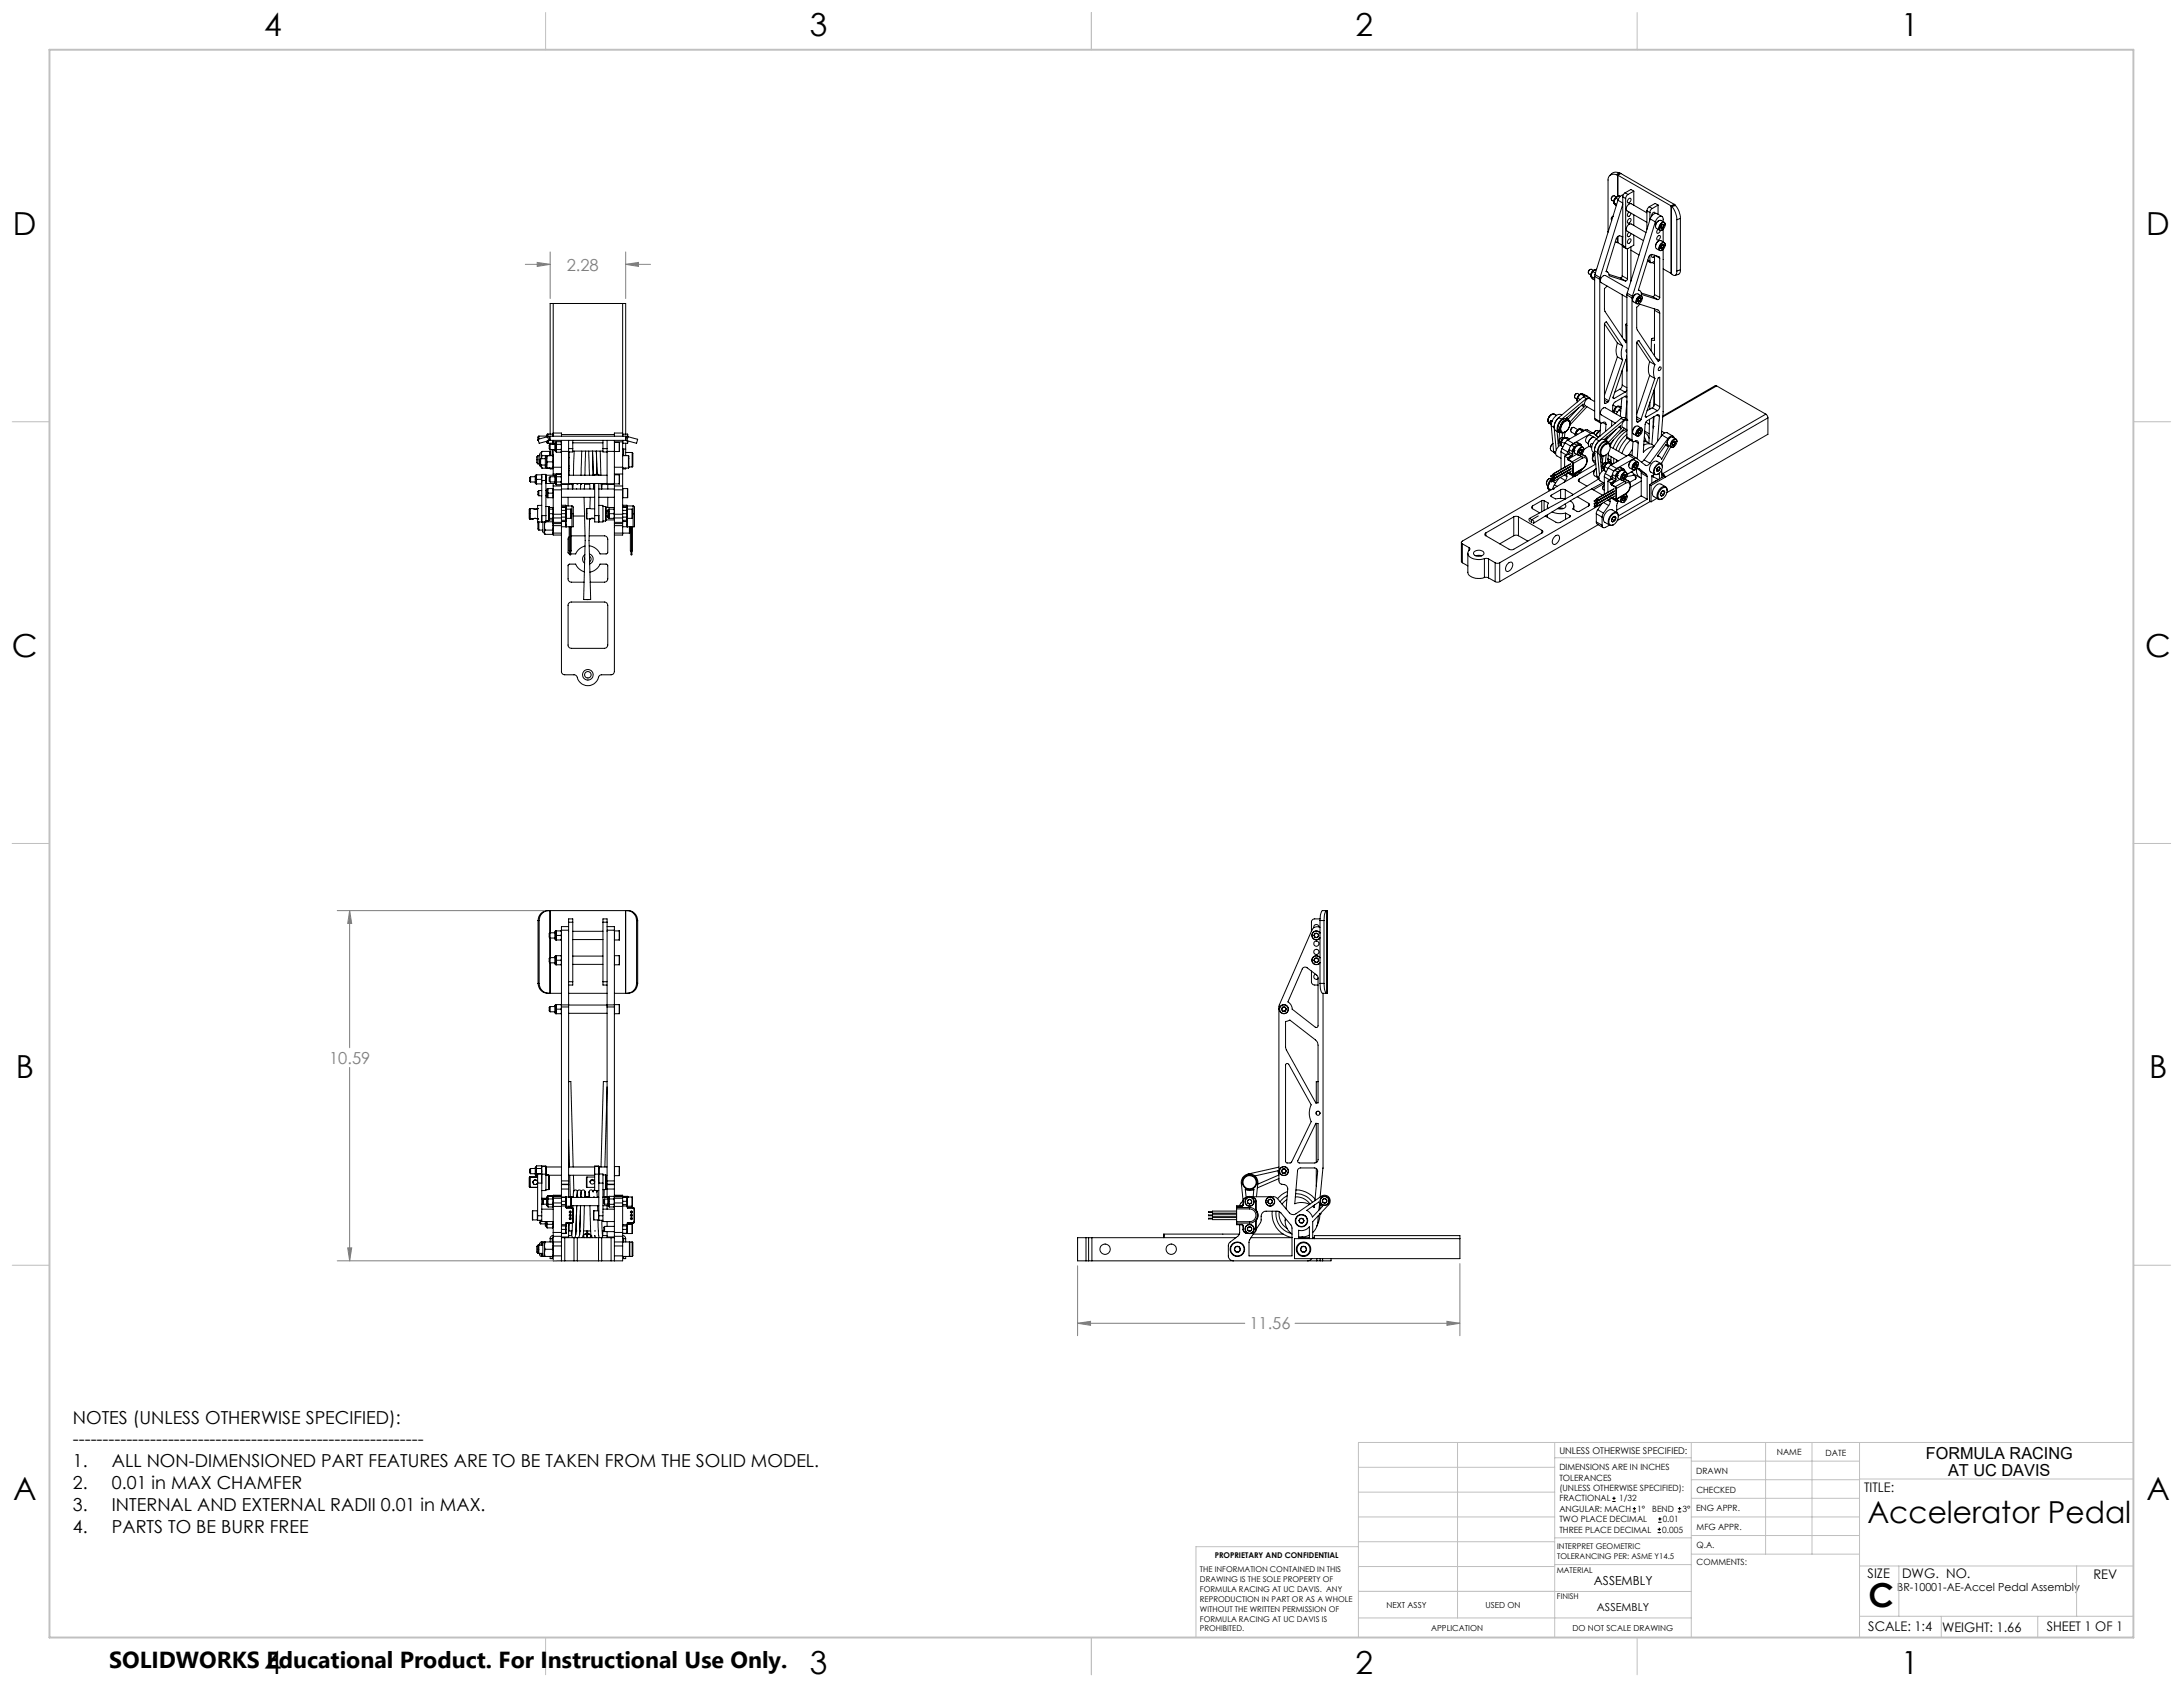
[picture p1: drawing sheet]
<svg xmlns="http://www.w3.org/2000/svg" width="559mm" height="432mm" viewBox="0 0 559 432" stroke-linecap="round" stroke-linejoin="round" font-family="sans-serif">
<defs><g id="words">
<text font-size="8.5" x="478.3" y="411.4">C</text>
<g font-size="8.1">
<text x="67.6" y="9.3">4</text>
<text x="207.3" y="9.3">3</text>
<text x="347" y="9.3">2</text>
<text x="486.7" y="9.3">1</text>
<text x="3.3" y="60.1">D</text>
<text x="549.4" y="60.1">D</text>
<text x="3" y="168">C</text>
<text x="549.1" y="168">C</text>
<text x="4" y="276">B</text>
<text x="550.1" y="276">B</text>
<text x="3.3" y="383.9">A</text>
<text x="549.4" y="383.9">A</text>
<text x="67.6" y="428.4">4</text>
<text x="207.3" y="428.4">3</text>
<text x="347" y="428.4">2</text>
<text x="486.7" y="428.4">1</text>
</g>
<text font-size="7.8" x="478" y="389.9">Accelerator Pedal</text>
<text font-size="5.9" x="27.9" y="427">SOLIDWORKS Educational Product. For Instructional Use Only.</text>
<g font-size="4.6">
<text x="18.6" y="364.4">NOTES (UNLESS OTHERWISE SPECIFIED):</text>
<text x="18.6" y="370">-----------------------------------------------------------</text>
<text x="18.6" y="375.5">1.</text>
<text x="28.7" y="375.5">ALL NON-DIMENSIONED PART FEATURES ARE TO BE TAKEN FROM THE SOLID MODEL.</text>
<text x="18.6" y="381.1">2.</text>
<text x="28.7" y="381.1">0.01 in MAX CHAMFER</text>
<text x="18.6" y="386.7">3.</text>
<text x="28.7" y="386.7">INTERNAL AND EXTERNAL RADII 0.01 in MAX.</text>
<text x="18.6" y="392.3">4.</text>
<text x="28.7" y="392.3">PARTS TO BE BURR FREE</text>
</g>
<g font-size="4.2" fill="#808080">
<text x="145.1" y="69.3">2.28</text>
<text x="84.2" y="272.3">10.59</text>
<text x="319.8" y="340.3">11.56</text>
</g>
<g font-size="4.2">
<text x="493" y="373.5">FORMULA RACING</text>
<text x="498.7" y="377.8">AT UC DAVIS</text>
</g>
<g font-size="3.4">
<text x="477.2" y="381.9">TITLE:</text>
<text x="478.1" y="404">SIZE</text>
<text x="486.9" y="404">DWG. NO.</text>
<text x="535.9" y="404.1">REV</text>
<text x="478.2" y="417.6">SCALE: 1:4</text>
<text x="497.1" y="417.7">WEIGHT: 1.66</text>
<text x="523.9" y="417.6">SHEET 1 OF 1</text>
</g>
<text font-size="3.2" x="408" y="405.7">ASSEMBLY</text>
<g font-size="2.8">
<text x="485.6" y="407.2">BR-10001-AE-Accel Pedal Assembly</text>
<text x="408.8" y="412.2">ASSEMBLY</text>
</g>
<text font-size="2.4" x="399.2" y="372.1">UNLESS OTHERWISE SPECIFIED:</text>
<g font-size="2.2">
<text x="399.2" y="376.4">DIMENSIONS ARE IN INCHES</text>
<text x="434.2" y="377.3">DRAWN</text>
<text x="454.8" y="372.5">NAME</text>
<text x="467.3" y="372.6">DATE</text>
<text x="399.2" y="379">TOLERANCES</text>
<text x="399.2" y="381.7">(UNLESS OTHERWISE SPECIFIED):</text>
<text x="434.3" y="382.2">CHECKED</text>
<text x="399.2" y="389.6">TWO PLACE DECIMAL</text>
<text x="399.2" y="384.3">FRACTIONAL</text>
<text x="399.2" y="387">ANGULAR: MACH</text>
<text x="414.5" y="384.3">1/32</text>
<text x="419.1" y="387">1°</text>
<text x="422.9" y="387">BEND</text>
<text x="425.6" y="389.6">0.01</text>
<text x="430.6" y="387">3°</text>
<text x="434.2" y="386.9">ENG APPR.</text>
<text x="399.2" y="392.3">THREE PLACE DECIMAL</text>
<text x="425.5" y="392.3">0.005</text>
<text x="434.3" y="391.6">MFG APPR.</text>
<text x="434.3" y="396.3">Q.A.</text>
<text x="434.3" y="400.5">COMMENTS:</text>
</g>
<g font-size="2.1">
<text x="354.9" y="411.6">NEXT ASSY</text>
<text x="380.3" y="411.6">USED ON</text>
<text x="366.3" y="417.4">APPLICATION</text>
<text x="402.5" y="417.5">DO NOT SCALE DRAWING</text>
</g>
<g font-size="2">
<text x="310.9" y="398.8">PROPRIETARY AND CONFIDENTIAL</text>
<text x="398.6" y="396.5">INTERPRET GEOMETRIC</text>
<text x="398.6" y="399">TOLERANCING PER: ASME Y14.5</text>
<text x="307.2" y="402.4">THE INFORMATION CONTAINED IN THIS</text>
<text x="307.2" y="404.9">DRAWING IS THE SOLE PROPERTY OF</text>
<text x="307.2" y="407.5">FORMULA RACING AT UC DAVIS. ANY</text>
<text x="398.5" y="402.6">MATERIAL</text>
<text x="307.2" y="410">REPRODUCTION IN PART OR AS A WHOLE</text>
<text x="307.2" y="412.5">WITHOUT THE WRITTEN PERMISSION OF</text>
<text x="398.5" y="409.4">FINISH</text>
<text x="307.2" y="415">FORMULA RACING AT UC DAVIS IS</text>
<text x="307.2" y="417.6">PROHIBITED.</text>
</g>
</g></defs>
<g fill="none" stroke="#000" stroke-width=".26">
<path d="M412.5 56.2v-.5l.4-.3-.4 .5v.5M412.9 50.2l-.4 .3v.5M413.1 51.9l.1 .3M413.1 51.9l.6 .8M413.1 51.9l.7 .4M413.2 52.1l.2 .2zM413.4 51l-.2 .9M413.6 50.7l-.5 1.2M413.6 50.7l.6 .3M413.8 50.4l-.6-.3a.78 .78 0 0 0-.6 1.2l.5 .3M413.8 44.7a1.47 1.47 0 0 0-2.2 1.4v13.3M413.8 44.7l.3 .1"/>
<path d="M413.9 50.4h.1M414 50.3l-.4 .4M414.1 44.8h.1M414.1 44.8v5.4M414.1 44.8l13.7 7.9M414.2 51.3l-5.9 19M414.2 51.3l1.2 .7M414.2 50.2a1.46 1.46 0 0 0-1.1 1.7l.1-.9 .7-.7M414.3 44.2l-.8-.1a2.02 2.02 0 0 0-1.5 .9M414.3 44.2l-.5 .5M414.3 44.2l.3 .1M414.6 44.3l.3 .1"/>
<path d="M414.6 44.3l-.5 .5M414.8 50.2l-.3-.1-.5 .2M414.9 44.4l-.8 .4M414.9 44.4l13.6 7.9M415.4 50.4l.7 .4M415.4 50.4v12.4M415.4 52.3l-5.8 18.7M415.5 49.8l-1 .7-.3 .8M416 49.4l-.4 .3-.2 .7M416 49.4l.7 .4M416.1 50.8v12.5M416.7 49.8l-.3 .3-.3 .7"/>
<path d="M416.8 56.1l.4-.2a.61 .61 0 0 1 .2 .8 .61 .61 0 0 1-.8 .3zM416.8 50.9l.4-.2a.61 .61 0 0 1 .2 .8 .61 .61 0 0 1-.8 .3zM417 54.3l-.4 .6 .1 .5 .5-.2 .3-.6M417 59.4l-.4 .6 .1 .6 .5-.2 .3-.6M418.2 48.9l-.7-.4-1.5 .9M418.2 48.9v3.6M418.2 55v2.7M418.2 48.9l-1.5 .9M421.3 59.5l-3.8-2.2a1.24 1.24 0 0 0-1 1.9l4.2 2.4M421.6 54.5l-4.1-2.4a1.24 1.24 0 0 0-1 1.9l5.1 2.9M421.6 54l.7 .4M421.6 54v4.7"/>
<path d="M422.2 52.9l-.5 .5-.1 .6M422.2 52.9l.7 .5M422.3 54.4v1.9M422.4 56l1.3 .8M422.4 56l-5.9 19M422.9 53.4l-.3 .3-.3 .7M423.7 54.6v-.1a.66 .66 0 0 0-.8 .1 .66 .66 0 0 0-.1 .7M423.7 56.8l-5.8 19M424.4 58.7l-.3 .5 .1 .5 .5-.2 .3-.5M424.4 52.5v2.4M424.4 52.5l-1.5 .9M424.4 52.5l-.7-.4-1.5 .8"/>
<path d="M424.6 56.5a1.62 1.62 0 0 0-.8 1.4M425.1 58.2l.2 .3M425.1 57.9l.6 .3M425.4 57.1a.49 .49 0 0 1 .6-.1 .49 .49 0 0 1 .3 .5 1.13 1.13 0 0 1-1.5 1.3v-.9zM425.4 55.4l-1.6-.8-.7 .3-.7 1.1M425.5 57.5l.4 .2M425.7 58.2l-.4 .3M425.7 57.4l.2 .3M425.7 57.4a.67 .67 0 0 0-.6 .8M425.7 57.4l-.3 .1M425.7 56.8v-.7a.7 .7 0 0 0-.4-.8 .7 .7 0 0 0-.9 .4l-.7 1.1M425.7 58.7v3.2"/>
<path d="M425.9 57.7l-.2 .5M426 56.9l-.8-.5a1.37 1.37 0 0 0-1.2 2.1l.9 .4M426.3 57.5v-.1a.51 .51 0 0 0-.3-.5 .51 .51 0 0 0-.6 .1l-.7 .9-.1 .7 .3 .3 .6-.1M427.8 52.7h.1M427.8 52.7v17.3M427.8 52.7l.2 .2M428 52.9a5.2 5.2 0 0 1 1.2 3.3M428.5 52.3l.2 .1M428.5 52.3l-.7 .4M428.7 52.4l-.9 .3M428.7 52.4l.2 .2M428.9 52.6a5 5 0 0 1 1.2 3.3"/>
<path d="M428.9 52.6l-.9 .3M429.2 56.2v13.2M430.1 55.9l-.9 .3M430.1 55.9v13.2M141.6 77.7h-.8v33.4M141.6 77.7v33.1M141.6 77.7h17.8M159.4 77.7h.8v33.4M159.4 77.7v33.1M407 69l-.2 .1-.2 .7M407.2 70.7l.9 .5M407.2 70.7l.2 .3"/>
<path d="M407.4 71l.1 .1M407.4 71l.8 .7M407.7 69.5l-.5 1.2M407.7 69.5l.7 .4M407.9 69.2l-.5-.3a.78 .78 0 0 0-.7 1.2l.5 .3M408.1 69.1l-.7 .7-.2 .8 .3-.8M408.1 69.2h.1M408.1 71.2l.1 .1M408.2 71l-.1 .2M408.2 70.7l1.3 .8M408.2 70.7v36.4M408.3 70.3l-.1 .4"/>
<path d="M408.3 70.3l1.3 .7M408.4 69a1.45 1.45 0 0 0-1.2 1.7M408.7 68.9l-1 .6M408.7 68.9h.1M409.5 71.5v36.4M409.6 71l-.1 .5M411.2 69.4l.3 .2M411.4 73.2l-.7 .6 .1 5.9 5.5 8M411.9 70.2l2.9 1M413.5 61.9l.6 .2M414.1 62.1l1.2 .7M414.1 60.5v1.6"/>
<path d="M414.8 71.2l1.3 .7M415.3 70.6l-.2 .4-.3 .2M415.3 70.6l1.3 .8M415.3 75.5v10.8M415.4 62.8l.2 .4 .7 .4M415.4 60.6l-.8-.2a1.03 1.03 0 0 0-.9 .8l-2.6 8.3a.88 .88 0 0 1 .8 1.1l4.2 1.3M415.4 62.8l.7 .5M415.4 60.6h-.1v10M416.5 75.5v36.4M416.5 75.5l1.3 .8M416.5 75v.5M416.5 75l1.4 .8"/>
<path d="M416.6 71.4l-.2 .4-.3 .1M416.6 63.7v7.7M416.8 61.3l.4-.2a.61 .61 0 0 1 .2 .8 .61 .61 0 0 1-.8 .3zM416.9 73.9l-5.9-3.4a1.21 1.21 0 0 0-1.1 1.9l6.6 3.8M417.5 64l2.1 1.3M417.5 63.2v8.8M417.8 76.3v36.3M417.9 75.8l-.1 .5M418.2 60.2v2.6l-1.5 .8a.37 .37 0 0 1-.4 0 .37 .37 0 0 1-.2-.3M418.7 75.3a1.69 1.69 0 0 0-.8 1.4M419.2 77l.2 .3M419.3 76.7l.5 .3"/>
<path d="M419.3 76.1a.57 .57 0 0 1 .5-.3 .57 .57 0 0 1 .5 .3 1.33 1.33 0 0 1-1.2 1.6l-.2-.7zM419.4 74.2l.3 .2M419.6 76.3l.4 .2M419.8 77l-.4 .3M419.8 76.2l.2 .3M419.8 76.2l-.5 .4-.1 .4M419.8 76.2l-.2 .1M420 76.5l-.2 .5M420.1 75l3 .9M420.2 75.7l-.9-.5a1.32 1.32 0 0 0-1.2 2.1l.9 .5M420.4 76.3l-.2-.5a1.29 1.29 0 0 0-1.2 .6 1.29 1.29 0 0 0 0 1.4l.6-.2M420.4 76.3h.1"/>
<path d="M421.7 66.8h.1M421.7 66.8l.8 .4M421.8 66.5l.5 .4M422.3 66.9a.37 .37 0 0 0 .2 .3 .37 .37 0 0 0 .4 0M422.3 65.3v1.6M422.9 65.1v.8l.6-.4M422.9 67.2l.6 .3M423.1 75.9l1.3 .8M423.5 79.1v.3M423.5 75.4l-.1 .3-.3 .2M423.5 66.9l-.6 .3M423.5 75.4l1.4 .7"/>
<path d="M423.5 79.4v7.6M423.5 79.4l1.4 .8M424.4 60.5l.3-.2a.61 .61 0 0 1 .2 .8 .61 .61 0 0 1-.8 .2zM424.6 61.7a1.62 1.62 0 0 0-.8 1.4M424.9 66.1l-.2-.4-1.8-.6a.95 .95 0 0 0-.9 .8l-2.6 8.4a.93 .93 0 0 1 .8 1.1l4.2 1.3M424.9 76.1l-.2 .5-.3 .1M424.9 66.1v10M424.9 66.1l-1.4-.8v10.1M425.1 63.4l.2 .3M425.1 63.1l.6 .3M425.2 62.5l.2-.2a.49 .49 0 0 1 .6-.1 .49 .49 0 0 1 .3 .5 1.13 1.13 0 0 1-1.5 1.3l-.1-.6zM425.5 62.7l.4 .2"/>
<path d="M425.7 63.4l-.4 .3M425.7 62.6l.2 .3M425.7 62.6a.67 .67 0 0 0-.6 .8M425.7 62.6l-.3 .1M425.7 63.9v41.5l-.5 6.3M425.7 68.8l2.1 1.2M425.9 62.9l-.2 .5M426 62.1l-.8-.5a1.37 1.37 0 0 0-1.2 2l.9 .5M426.3 62.7v-.1a.51 .51 0 0 0-.3-.5 .51 .51 0 0 0-.6 .1l-.7 .9-.1 .6 .3 .4 .6-.1M427.8 70h.1M429.2 69.4a.78 .78 0 0 1-.3 1 .78 .78 0 0 1-1.1-.4M430.1 69.1v.6l-.3 .5-1 .3"/>
<path d="M430.1 69.1l-.9 .3M410.7 82.9l3.3 4.9M411.2 82.4l.1 .1M411.3 82.5a.42 .42 0 0 0-.5 .1 .42 .42 0 0 0-.1 .4v20.1M411.3 82.5l4.1 6.1M414 87.8a4.5 4.5 0 0 0 0 3.5M414 87.8l1.4 .8M414 91.3l1.4 .8M414 91.3l-3.3 9.9M414.7 99.6l1.3 .8M414.7 99.6l-1.4 .8M415.3 98.6l-.3 .7-.3 .3"/>
<path d="M415.3 94.7v3.9M415.3 98.6l1.2 .7M415.4 88.6a4.5 4.5 0 0 0 0 3.5M415.4 92.1l-3.6 10.5M415.7 86.9l.6 .4M416.2 83l.1 4.6M416.3 82.9l-.1 .2 .3 .2M416.3 89.5v.6zM416.3 90.9l.2 4.1M416.4 91.9l-.2 .1-3.3 9.6a.23 .23 0 0 0 0 .3 .23 .23 0 0 0 .3 .1M416.5 99.8l-.5 .6M419 87.6l3.3 5"/>
<path d="M419.4 87.2h.1M419.5 87.2a.46 .46 0 0 0-.5 .5v20.1M419.5 87.2l4.1 6.1M422.3 92.6a5 5 0 0 0 0 3.5M422.3 92.6l1.3 .7M422.3 96.1l1.3 .8M422.3 96.1l-3.3 9.8M422.7 86.8v3M423.4 99.8l-.1 4.2M423.5 86.6h-.6a.4 .4 0 0 0 .1 .6 .4 .4 0 0 0 .5-.1M423.5 88.1v3M423.5 99.5v3.8"/>
<path d="M423.6 93.3a4.5 4.5 0 0 0 0 3.6M423.6 96.9l-3.5 10.5M423.9 91.7l1 .5M424.7 94.1l.2-.2a.46 .46 0 0 1 .3 .6 .46 .46 0 0 1-.5 .4l-.2-.3zM424.9 80.2l-.2-.6-.3-.3-4.7-1.4-.7 .7v5.6l5.5 8.3 .4-.3M424.9 80.2v12M439.4 98.8l-.3-.1-13.4 7.8M439.4 98.8l12.6 7.2M439.4 98.8l-13.8 7.9M137.7 116.6l-.3 .3v1.5l.3 .3M137.7 116.6v2.1M137.7 118.7h.5"/>
<path d="M137.7 116.6h.5M137.9 111.6v.8M137.9 111.6l-.2 .3v.8l.2 .2M137.9 111.6h2M138.4 117.4l-.2 .2v1.2l.2 .2M138.4 117.4v1.6M138.4 119h1.2M138.4 117.4h1.2M138.6 115.8l-.4 .4v3l.4 .3M138.6 116.1l.1 .5M138.6 119v.3M138.6 119.3v.2"/>
<path d="M138.6 115.8v.3M138.6 116.1v1.3l.1-.8M138.6 119.3l.1 .5M138.6 119.5l.1 .3M138.7 119l-.1 .3M138.7 115.5l-.1 .3M138.7 116.6h2.8M138.7 115.5l-.1 .6M138.7 115.5h2M139.9 113v.2l.3 .3M139.9 113h.1M139.9 116.6l-.3 .3v2.6l.3 .3"/>
<path d="M139.9 117.4l.2 .8M139.9 117.4v1.6M139.9 119l.2 .8M139.9 116.6v.8M139.9 119v.8M139.9 119.8h.2M140.1 119.8h1.4M140.1 118.2h1.4M140.1 118.2l-.2 .8M140.2 111.1l-.3 .2v.6M140.2 113.5v-.6l.1 .6M140.2 111.1v.6"/>
<path d="M140.2 111.1h.1M140.2 113.5h.1M140.2 111.8l-2.5 .6 .3 1.1 2.5-.7M140.2 111.7v.1M140.2 111.8l.3 1M140.3 113.5h1.2M140.3 111.1h1.2M140.3 111.1l-.1 .6M140.5 111.7l.3 1M140.5 111.7l-.3 .1M140.7 115.5l.1 .6-.1 .5M140.7 115.5l.1 .3"/>
<path d="M140.7 119.8h-2M140.8 112.7h.1M140.8 112.7l-.3 .1M140.8 113.7l-.2 .3v.8l.2 .3M140.8 113.7v1.4M140.8 111.7h-.3M140.8 111.7v1M140.8 113.5v.2M140.8 115.1v1.5M140.8 119.8v.2h.6v-.2M140.8 115.1h1.2M140.8 113.7h1.2"/>
<path d="M140.8 112.7h19.3M140.8 111.7h19.3M141.4 115.1v1.5M141.4 116.3h.2M141.5 116.6l.1 .8-.1 .8M141.5 118.2l.1 .8-.1 .8M141.5 116.6h.1M141.5 119.8h.1M141.5 111.1l.1 .6M141.5 111.1h.1M141.5 113.5h.1M141.6 112.7l-.1 .8"/>
<path d="M141.6 110.8h2.1v.9M141.6 110.8v.9M141.6 112.7v.4M141.6 119.6v1.7M141.6 113.1v.6M141.6 115.1v4.5M141.6 119.6h2.1M142.3 113.2h-.1a2.85 2.85 0 0 0-.1 2.2l.2 .2M142.3 113.4l.1 .3M142.3 114.4v1M142.3 115.4v.2M142.3 113.2v.2"/>
<path d="M142.3 113.4v1M142.3 114.4l.1 .7M142.3 115.4l.1 .3M142.3 113.2l.1-.1-.1 .3M142.3 115.6l.1 .1M142.4 113.7l-.1 .7M142.4 115.1h1.2M142.4 113.7h1.2M142.4 115.1l-.1 .3M142.4 115.7h1.2M143.6 113.1v.6M143.6 115.1v.6"/>
<path d="M143.6 113.7v1.4M143.6 113.1l.1 .1M143.6 113.1h-2M143.7 112.7v2.8M143.7 115.5v8.4M143.7 115.6l-.1 .1M143.7 111.2h13.6M143.7 115.5h1.9M145.6 114.8v.9M145.6 112.7v2.1M145.6 115.7v8.2M145.6 119.3h.1"/>
<path d="M145.6 117.2h.1M145.6 114.8h1M145.7 115.7v5.9M146.6 114.8v.9h-1M146.6 112.7v2.1M146.6 113.3h7.7M146.6 115.5h7.7M147 115.5l-.2 6.1M148.9 115.5l-.2 6.1M149.9 115.5l-.2 6.1M150.7 115.5l.2 6.1M151.7 115.5l.1 6.1z"/>
<path d="M152.6 115.5l.2 5.9zM153.6 115.5l.2 6.1M154.3 114.8v.9h1.1M154.3 112.7v2.1M154.3 114.8h1.1M155.4 114.8v.9M155.4 112.7v2.1M155.4 115.7v8.2M155.4 115.5h1.9M157.3 112.7v2.8M157.3 115.5v8.4M157.3 115.5v.1"/>
<path d="M157.3 113.1h2.1M157.3 119.6h2.1M157.3 113.2v2.4M157.3 115.6h1.2M157.3 113.2h1.2M157.3 113.2v.1M158.5 113.2v2.4M159.4 113.1v-.4v.8M159.4 110.8v.9v-.6M159.4 114.9h.8M159.4 110.8h-2.1v.9M159.4 119.6v1.7"/>
<path d="M159.4 113.1v6.5M159.4 116.4h.1M159.4 119.8h1.5M159.4 113.4v.1M159.4 116.4v.2h1.5M159.4 116.4h.2M159.4 113.5h1.2M159.4 111.1h1.2M159.4 111.1v.1M159.6 114.9v1.7M159.6 119.8v.2h.6v-.2M160.1 112.7h.1"/>
<path d="M160.1 111.7h.3M160.1 111.7v1M160.2 113.5v3.1M160.2 115.8h1.6M160.2 112.7l.3 .1M160.4 111.7l-.2 1M160.4 111.7l.4 .1M160.6 112.9v.6M160.6 111.1v.7M160.6 111.1l.1 .7M160.7 112.9l-.1 .6M160.8 111.8l2.4 .6-.3 1.1-2.4-.7"/>
<path d="M160.8 111.8l-.3 1M160.9 116.6v3.2M161 119.5h.8M161.8 115.8v3.7M161.8 115.8l.2 .2v3.3l-.2 .2M396.5 108.3l.6 .3M396.8 114.8l.1-.5 .6-.8-.4 .4-.2 1.1 .2 .4 .7 .3M396.8 114.8h.1M396.9 107.8l.5-.1a.37 .37 0 0 0-.5 .1 .37 .37 0 0 0-.1 .4l.3 .3-.3-.3zM397.1 109l.7 .4M397.1 109l.6 6.5M397.2 106.1a1.57 1.57 0 0 0-.7 2.2"/>
<path d="M397.2 106.1l.6-.1a1.53 1.53 0 0 0-1.3 2.3M397.2 106.1l-.6 .5-.4 1.1M397.7 115.5l.5 .6M397.7 115.5l.5 .3M397.8 106l.6 .3M397.8 109.4l.6 5.8M398.6 110.4l.3 3.9M399 106.9a2.49 2.49 0 0 0-.7 3.3l.7 .5M399 106.9l-.9 1.2-.3 1.3M399 113.5l-.1 .1M399 106.9l.7 .4M399 113.5l.6 .4"/>
<path d="M399.2 110.7l-.2 2.8M399.6 113.6v.5l.5 .3M399.6 113.9a1.95 1.95 0 0 0-1.1 2.8l1.1 .6M399.6 115.7v4.4M399.6 115.7l1.4 .8M399.6 112.1l-.4 .3v.5M399.6 113v.6M399.6 113l.9 .5M399.7 107.5l.7-.3h.6a2.16 2.16 0 0 0-1.9 3.3 1.85 1.85 0 0 1 .4-2.7zM399.7 107.3a2.77 2.77 0 0 0-.9 3.2l.2 .2h.7l-.6-.2M399.8 106.2a1.61 1.61 0 0 0-2.2 1l-.4 .9-.1 .9M399.8 114.8l-.2 .9"/>
<path d="M399.8 114.8l1.5 .9M399.9 108.1l.3-.3a.88 .88 0 0 1 1.1-.4 .88 .88 0 0 1 .6 .9 .88 .88 0 0 0-.6-.9 .88 .88 0 0 0-1.1 .4 2.3 2.3 0 0 0-.7 2.9l.6 .1 .4-.2a.89 .89 0 0 1-1.1-.1 .89 .89 0 0 1-.1-1.1zM400 110.8l-.1 1.2M400.2 112.2a.65 .65 0 0 0-.9 .2 .65 .65 0 0 0 .2 .9M400.3 112.1l-.7 1v.7M400.3 108a.88 .88 0 0 1 1.3-.2 .88 .88 0 0 1 .2 1.2 1.65 1.65 0 0 1-2.1 1.5l-.2-.9zM400.4 112.1l-.5 .5-.3 1M400.5 112l-.9 1M400.5 112h.3M400.5 112l.8 .5M400.5 113.5v.1M400.5 116.8v2.8"/>
<path d="M400.5 116.8l.8 .4M400.6 113.5h-.1M400.6 110.6l-.1 1.4M400.6 113.3l-.8 1.5M400.6 113.3l1.5 .9M400.7 110.6h-.2M400.8 112l-.5 .1M400.8 112l.2 .1M400.8 112l1 .4M401 107l.5 .5-.5-.3M401 107h.1M401.3 112.6l-.7 .7"/>
<path d="M401.3 117.2l.1 .1M401.3 112.6l1.5 .9M401.3 115.7l-.2 .8M401.3 112.5l-.1 .2M401.3 112.5h.2M401.4 117.3v.4l1.1 .6 .1 .3v2.7l-.2 .1-.8-.5M401.4 117.6h.1M401.4 117.6l1 .6M401.5 116.2l.7 .5M401.5 116.2l-1 .6M401.7 115.8l-.2 .4M401.7 115.1l.8 .4"/>
<path d="M401.7 115.8l.8 .4M401.7 115.1v.7M401.7 115l-.4 .7M401.7 117.4l-.3 .2M401.8 117.3l-.1 .1M401.8 117.3l-.4 .3M401.9 108.3v.2M402 118.7l-4.4 2.5M402 119.4l-4.4 2.5M402.1 118.7l-4.3 2.5M402.1 119.4l-4.3 2.6M402.2 116.7l-.9 .5"/>
<path d="M402.2 116.7h.1M402.3 113.9l-.5 .6-.1 .6M402.3 119.2l-4.4 2.5M402.3 119.9l-4.4 2.5M402.3 113.9l.7 .5M402.3 116.7l-.9 .6M402.4 118.2l.3 .4M402.5 116.2l-.3 .5M402.5 115.5h.1M402.5 115.5v.7M402.5 116.2h.1M402.5 109.4l-.3 .2-.1 .6"/>
<path d="M402.6 116.2l-.3 .5M402.6 115.5v.7M402.7 118.6v2.7M402.8 113.5l-.5 .4M402.9 113.6l-.6 .3M402.9 113.6l.7 .4M402.9 115.4h.1M402.9 115.3h.1M402.9 115.3v.4M402.9 115.4v.1M403 101.6l.6 .6M403 114.4l-.4 .5-.1 .6"/>
<path d="M403 114.4l.1 .1M403.1 114.5l-.5 1M403.4 110.8l.5 .4M403.5 113.3l-.6 .3M403.5 113.3l.3-.1 .8 .5M403.5 113.3l.7 .4M403.5 100.8l-.4 .3-.1 .5M403.6 116.3l-1.8 1M403.6 114l-.6 .4M403.6 114l.1 .1M403.7 114.1l-.5 .5-.3 .8M403.7 114.1l-.6 .4"/>
<path d="M403.8 114.1h-.1M403.8 101.9v1M403.8 101.9l.7 .4M403.9 110l-1-.6a.78 .78 0 0 0-.7 1.2l1 .6M404.1 110l-.7 .8-.1 .7 .1-.7M404.1 104.4l-2.7 2.9M404.2 109.8l-.8 1M404.2 109.8h.3M404.2 109.8l.9 .5M404.2 115.7l.1 .3M404.2 113.7l-.6 .3M404.2 113.7a.48 .48 0 0 1 .6 .6"/>
<path d="M404.2 115.7l.4 .3M404.2 113.7l.1 .1M404.3 116h.3M404.3 113.8l-.5 .2M404.3 113.8a.41 .41 0 0 1 .5 .4M404.3 114.9l.8-.4a1.2 1.2 0 0 1 .1 1.3 1.2 1.2 0 0 1-1.1 .7l-.2-.7zM404.3 101l-.4-.3-.4 .1-.5 .8M404.3 116.6l.5 .2M404.4 101l-.7 .9 .1 .8M404.5 109.8a1.37 1.37 0 0 0-1.2 1.7M404.5 109.8l.2 .1h-.2M404.5 115.1v.2"/>
<path d="M404.5 115.3l-.3 .3M404.5 115.3l.5 .3M404.5 109.8l1.1 .4M404.6 101l-.7 .8v1M404.6 100.8l-.8 1.1M404.6 100.8l.4 .1M404.6 100.8l.9 .6M404.6 115l.4 .1M404.6 115l-.3 .5v.5M404.8 116.8l.3 .5M404.8 116.8l-2.4 1.4M404.8 103.8l.7 .3"/>
<path d="M404.9 116.2l.9 .5M405 100.9a1.36 1.36 0 0 0-1.2 1.8M405 100.9h.1M405 116.2v.1M405 100.9h.4l.9 .5M405 115.6l-.4 .4M405 115.1v.5M405 116.2l.1 .1M405 116.1v.1M405.1 117.3a.74 .74 0 0 1 .9 0 .74 .74 0 0 1 .2 .8l-.3 .9-.8 .9M405.1 119.9l-.1 .2M405.1 110.3l-.2 .3"/>
<path d="M405.1 110.3h.2M405.1 117.3l-2.4 1.3M405.1 119.9l-2.4 1.4M405.2 114.5l-.9-.5a1.37 1.37 0 0 0-1.1 2l.8 .5M405.3 101.6l.9-.2 .7 .4M405.3 101.6l.8 .4M405.3 101.6l-6.3 5.3M405.4 115.1v-.1a.5 .5 0 0 0-.6-.6 1.4 1.4 0 0 0-.8 2.1l.6-.1M405.5 104.1l-.3-.7-4.2 3.6M405.5 101.4l-.2 .2M405.5 101.4h.2M405.5 104.1l-3.7 4"/>
<path d="M405.7 110.1l.7-.1 1.4 .9M405.7 110.1l1.5 .8M405.7 110.1l-4.4 2.5M405.8 116.7a2.09 2.09 0 0 1-.6 3.3l-.2 .1M405.8 116.7l-.3-.1-.7 .2M406.1 102l.3-.2a.54 .54 0 0 1 .8 .4M406.1 102l-6.4 5.3M406.2 104.1l-4.4 4.7M406.8 114.2l-1.4 1M407.2 110.9h.6l1.4 1M407.2 110.9l-4.4 2.6M407.5 112a1.76 1.76 0 0 0-.9 1.7"/>
<path d="M407.6 117.7l.9 1.1-4.3 2.5M407.6 117.7l.8 .4M407.7 117.7l.3 .6M407.7 113.6a.46 .46 0 0 0-.6 .3 .46 .46 0 0 0 .4 .5M408 115.8l-.3 1 .3-.9M408 111.9l-.9-.5a1.21 1.21 0 0 0-1 1.8l.5 .3M408.1 115.9l-.5 1v.7M408.2 115.4l.7 .4M408.2 115.4l.6 6.5M408.2 102.8l-1.3-.8a1.24 1.24 0 0 0-1.1 1.9l2.4 1.3M408.2 107.1l.1 .3 1.4 .9M408.2 107.1l1.3 .8"/>
<path d="M408.2 116l-.6 1.7M408.2 116.1l-.3 .7M408.5 110.2l-.5 .8M408.6 112.4a2.72 2.72 0 0 0-1 3.2l.6 .4M408.6 112.4l.7 .5M408.7 112.3a1.38 1.38 0 0 0-1.6 0 1.38 1.38 0 0 0-.5 1.5l.2 .5 .6 .3M408.9 115.8a3 3 0 0 1 2.2-2.9l.5 .2 .2 .4a1.55 1.55 0 0 0-2.4 .9l-.3 1.3a1.02 1.02 0 0 0 .9 1M408.9 115.8l.5 5.8M409 110.7l.6-.6-.8 .7-.3 .6M409 110.7l-.4 .8 .6 .3M409.1 110.7h-.1M409.2 110.4l-.4-.2-.4 .1-.4 .7"/>
<path d="M409.3 112.9l-.9 1.1-.2 1.4M409.5 107.9a.37 .37 0 0 0 .5 .4l.5-.2a.45 .45 0 0 1 .5 0 .45 .45 0 0 1 .1 .6M409.8 118.1l.4 .4M409.8 108.3l-.3 3.3-.4 .3M409.9 116.7l.3 1.4M410 116.7h-.4l.4 4M410.1 119.9h-.2M410.1 119.9l.6 .4a1.91 1.91 0 0 0-1.1 2.8l1.1 .6M410.1 119.2l-.2 .2M410.3 108.2l.8 .5M410.3 116.8l-.2 3.1M410.7 118.5l-.4 .3-.1 .5"/>
<path d="M410.7 119.4v.2a.94 .94 0 0 0 .5 1.2M410.7 112.5a2.39 2.39 0 0 0-2.5 2.5v.4M410.7 103.1l.3 .2M410.7 112.5l.7 .5M410.7 119.4l1 .4M410.7 102l1.1 .6M410.7 102.4l.9 .5M410.8 113.9a.81 .81 0 0 1 1-.2 .81 .81 0 0 1 .4 1 1.93 1.93 0 0 1-2.1 1.9 1.96 1.96 0 0 1 .7-2.7zM411.1 108.7l-.1 1.7M411.1 118.8l-.4 1.1 .1 .5M411.1 116.5l-.1 1.9M411.3 118.6a.67 .67 0 0 0-.9 .2 .67 .67 0 0 0 .2 .9"/>
<path d="M411.4 111.8l-.4 .8M411.6 118.4l-.9 1M411.6 118.4l.8 .1 .5 .2M411.6 118.4l.8 .5M411.6 102.9l-.6 .4M411.6 118.4l.4 .1-.1-.1M411.6 117.4l.8 .5M411.7 116.5l2.6 1.5M411.7 119.8l1.4 .8M411.7 119.8l-.8 1.4M411.8 115.8l-.2 2.6M411.8 102.6l-.2 .3"/>
<path d="M411.9 117.6l-.3-.1 .4 .9M412.2 114.4a.85 .85 0 0 0-.4-1 .85 .85 0 0 0-1.1 .3 2.38 2.38 0 0 0-.9 2.8 .84 .84 0 0 0 1.2 0M412.2 114.3l4.2 2.4M412.4 119.1l-.7 .7M412.4 118.1l-.6 .1M412.4 119.1l1.4 .8M412.4 116.9v1.6M412.4 118.9l-.1 .2M412.4 118.9h.2M412.6 107.8l-.1 1.3M412.8 105.1l.3 .2M412.9 103.6l.8 .6"/>
<path d="M412.9 101.8l.3 .2M413 112.6l-.8 1.6M413.1 117.3v1.3M413.2 105l.8 .5M413.5 104.4l-.4 1.2 .2-.9 .5-.6zM413.7 109.9l-2.6 2.8M413.8 117.7l-.1 .6M413.8 119.9l-.4 .4M413.9 119.9l-.6 .5M413.9 119.9l.8 .5M414 104.1l-.5 .5-.3 1.1v-.7M414.1 104l-.9 1"/>
<path d="M414.1 104l.9 .1M414.1 104l.8 .5M414.4 105l-.7 .9M414.4 105l.5 .3M414.4 109.3l.7 .4M414.5 104.1h-.7M414.5 119.7l-.6 .2M414.5 119.7h.4l.8 .4M414.5 119.7l.8 .4M414.9 107.1l.6-.2 1 .4-.8 .2M414.9 104.5l-.5 .5M414.9 107.1l.8 .4"/>
<path d="M414.9 107.1l-6.3 5.3M415.1 109.7l-.3-.7-4.1 3.5M415.1 109.7l-3.4 3.5M415.1 101.9l-.3 4.7M415.3 106.9l-4.3-2.5a1.19 1.19 0 0 0-1.1 1.8l3.6 2.1M415.7 107.5l-6.4 5.4M415.8 109.6l-3.8 4.1M415.9 101.5l.6 .3M416 100.4l-2.8 1.6M416.2 110l.3 .1M416.3 109.9l-1.6 .9M416.5 107.6h.1"/>
<path d="M416.5 111.1l-.1 .1a9 9 0 0 0-2.8 3.9M416.5 110.2l-.2 .1a8.9 8.9 0 0 0-3.4 4.5M416.5 107.6a1.21 1.21 0 0 0-1.1 1.8l1.1 .6M416.5 111.9l.1 .4 1.3 .7M416.5 101.5l-.5-.1-2.9 1.8-.2 .7-.1 1.5M416.5 111.9l1.3 .7M416.5 102.6l-.4 4.5M416.5 112.1l-.2 .2a9.3 9.3 0 0 0-2 3.3M416.8 116.5l.6-.1 1.5 .9M416.8 116.5l1.5 .9M416.8 116.5l-4.4 2.6M417.3 112.7a7.6 7.6 0 0 0-2.1 3.4"/>
<path d="M417.7 117.8a1.72 1.72 0 0 0-.8 1.4M417.8 112.6a.37 .37 0 0 0 .5 .4l.4-.1a.44 .44 0 0 1 .5 0 .44 .44 0 0 1 .1 .5M417.9 110.6l.2 .5 .9 .5M417.9 114.9l-.9 1.5M418 113.1l-.2 3.5M418.2 119.5l.1 .2M418.2 119.5l.4 .2M418.3 118.7a.65 .65 0 0 1 .9-.4 .65 .65 0 0 1 .1 1.1l-.4 .6a.59 .59 0 0 1-.9 .2 .59 .59 0 0 1-.1-.9zM418.3 119.7h.3M418.3 117.4l.6-.1 2.2 1.8a.92 .92 0 0 0 1.2-.5M418.3 117.4l-4.5 2.5M418.4 119l.6 .3"/>
<path d="M418.5 112.9l.8 .5M418.6 118.8l-.3 .5v.4M418.6 118.8h.4M418.7 109.1l-.7 .8-.1 .7M419 107.8l.3 .2M419 106.7l1.1 .7M419 107.2l.8 .5M419 119.3l-.4 .4M419 118.8v.5M419.1 119.9l.8 .7M419.2 118.2l-.9-.5a1.36 1.36 0 0 0-1.1 2.1l.8 .5M419.2 110.8l.2 .3"/>
<path d="M419.3 110.6l.5 .3M419.3 113.4l-.2 4M419.4 109.9a.57 .57 0 0 1 .9-.1 1.29 1.29 0 0 1-1.3 1.7l-.1-.8zM419.4 118.8v-.1a.49 .49 0 0 0-.7-.5 1.36 1.36 0 0 0-.6 2.1l.5-.1M419.5 119.9l.1 .1M419.6 120h-.7M419.6 110.1l.4 .2M419.6 120l1.8 1.4M419.8 110.1l-.5 .3-.1 .4M419.8 110.9l-.4 .2M419.8 110.1l.2 .2M419.8 110.1l-.2 .1"/>
<path d="M419.8 107.7l-.5 .3M420 110.3l-.2 .6M420.1 107.4l-.3 .3M420.2 109.6l-.9-.5a1.33 1.33 0 0 0-1.4 1.5M420.4 110.1l-.1-.4a.88 .88 0 0 0-1.4 .6l-.1 .4a.65 .65 0 0 0 .3 .9l.5-.1M420.8 113l.9 .2 .5 .4M420.9 117.7l-.7 .6M420.9 112.7l.8 .5M420.9 117.7l1.4 .9M420.9 111.9l.5 1.1M421 110.7a2.1 2.1 0 0 1 1.1 1.5M421 110.3l1.2 .7"/>
<path d="M421.1 106.6l.4 .2M421.3 108.1l.9 .5M422.2 108.4l-.1 .1M422.2 107.3l-.1 6.2M422.3 102.9v1.8M422.8 113.8l-1.2-.2-.8 .3M422.8 113.8l.7 .4M422.9 104.4l1.4 .7M422.9 104.4l-1.3 .7M423.2 109.1h.1M423.2 106.8v2.8M423.3 107.8l-.1 .1"/>
<path d="M423.3 108.1h-.1M423.4 106.7l-.6 7.1M423.5 103.3l-.1 .6-.5 .5M423.5 103.3l1.4 .8M424.1 106.3l.7 .3M424.2 119.1a.78 .78 0 0 1 1.1-.2 .78 .78 0 0 1 .1 1.2l-.7 1a.78 .78 0 0 1-1.1 .2 .78 .78 0 0 1-.1-1.1zM424.2 119.8l-.1 .3M424.3 105.1l-2.8 1.7M424.4 116.6l.4 .3M424.5 119.6l.4 .3M424.7 119.6l-.4 .1-.3 .6M424.7 119.6l.2 .3"/>
<path d="M424.7 119.6h-.3M424.8 106.6a.37 .37 0 0 0-.2-.4 .37 .37 0 0 0-.4 0l-2.6 1.5-.4 .6-.5 7.4 1.3-1 1.3-.4M424.8 106.6l-.5 6.4M424.9 104.1v-7.5l-.4 .1-3.3 9.7a.23 .23 0 0 0 0 .3 .23 .23 0 0 0 .3 .1M424.9 104.1l-.2 .6-.4 .4M424.9 119.9l-.2 .5M425.2 118.7l-1.1-.6a1.83 1.83 0 0 0-1.5 2.7l1 .6M425.3 110.4l.8 .4M425.4 111.4l.6-.6 .6-.1 1.7 1M425.4 111.4l1.6 .9M425.4 111.4l-4.5 6.3M425.5 119.5a.74 .74 0 0 0-.4-.9 .74 .74 0 0 0-1 .4 1.7 1.7 0 0 0-.4 2.5l.8-.2"/>
<path d="M426.4 113.9l.4 .3M426.5 113.7l.3 .5h.4l-1.9 3.3a1.05 1.05 0 0 0-1-.8zM427 112.3l-4.7 6.3M427.6 112a1.66 1.66 0 0 0-.8 1.4M427.7 114.3l-2.3 4.2v.4M428.1 113.6v.3M428.1 112.9l.2-.3a.55 .55 0 0 1 .9 0 1.4 1.4 0 0 1-1.2 1.8l-.3-.6zM428.1 113.7l.4 .2M428.1 113.9h.4M428.3 113.1l.5 .4M428.5 113l-.4 .5v.4M428.5 113h.3"/>
<path d="M428.6 112.1a.72 .72 0 0 0-.7-.6 .72 .72 0 0 0-.7 .4l-.2 .4M428.8 113.5l-.3 .4M428.8 113v.5M429 112.4l-.8-.5a1.33 1.33 0 0 0-1.2 2l.8 .5M429.3 113l-.1-.4a.86 .86 0 0 0-1.4 .5l-.1 .4a.68 .68 0 0 0 .5 1l.3-.2M452 106l.4 .4 .1 .6M452 106l-26.3 15.2M452.5 107l-29.9 17.2M452.5 107v4.2l-25.8 14.9M135.5 130.3v2.4zM135.5 132.7l.1 .1M135.6 130.2v2.6z"/>
<path d="M135.6 132.8l1.3-.1 .7 .1M135.8 122l-.2 .3v.9l.2 .2M135.8 122v1.4M135.8 123.4h1.2M135.8 122h1.2M137.3 121.5l-.3 .2v2l.3 .2M137.3 123.3l.1 .6M137.3 122.1v1.2M137.3 122.1l.1 .6M137.3 121.5v.6M137.3 123.3v.6M137.3 123.9h.1"/>
<path d="M137.3 121.5h.1M137.4 123.9h1.2M137.4 121.5h1.2M137.4 122.7l-.1 .6M137.4 122.7h1.2M137.4 121.5l-.1 .6M137.6 130.2h.1M137.6 132.8h.1M137.6 130.2l-.5 .1-1.5-.1-.1 .1M137.7 133.8l.2-.2v2.1l-.2-.3zM137.9 125.6v1.3M137.9 125.6l-.2 .2v.8l.2 .3"/>
<path d="M137.9 135.7h1.1M137.9 126.9h.8M137.9 125.6h.8M138.6 122.7v1.2M138.6 121.5v1.2M138.6 123.9h.1M138.6 121.5h.1M138.7 123v-1.6h1v1.6M138.7 129.4h-1.1v4.2h2.1v-1.6M138.7 132v1.6zM138.7 123v9M138.7 132h1"/>
<path d="M138.7 123h1M139 133.6v2.6l.4 .3M139.4 134.6l.1 1.1M139.4 136.2l.1 .6M139.4 133.6v1M139.4 134.6v1.6M139.4 136.2v.3M139.4 136.5l.1 .3M139.5 133.6l-.1 1M139.5 135.7h2M139.5 136.8h2M139.5 135.7l-.1 .5"/>
<path d="M139.7 123v9M139.7 123.4h.1M139.7 122h.1M139.7 129.6l.9 .2M139.7 133.3h.7M139.7 126.9h.2M139.7 125.6h.2M139.7 133.6h1.8M140.2 125.1l-.3 .2v1.9l.3 .2M140.2 125.6l.1 .6M140.2 125.6v1.2M140.2 126.8l.1 .6"/>
<path d="M140.2 125.1v.5M140.2 126.8v.6M140.2 125.1h.1M140.2 127.4h.1M140.3 127.4h1.2M140.3 125.1h1.2M140.3 126.2h1.2M140.3 125.1l-.1 .5M140.3 126.2l-.1 .6M140.4 129.6v3.7zM140.6 131.5v1.7M140.6 131.5v-1.7v3.4"/>
<path d="M140.6 132.7h.9M140.6 130.3h.9M140.6 133.2l-.2 .1M140.6 129.9h1M140.6 133.1h1M140.6 131.5h.9M140.8 122l-.2 .3v.9l.2 .2M140.8 122v1.4M140.8 123.4h1.2M140.8 122h1.2M141.5 133.6l.1 1-.1 1.1M141.5 135.7l.1 .5-.1 .6"/>
<path d="M141.5 125.1v1.1M141.5 126.2v1.2M141.5 125.1h.1M141.5 127.4h.1M141.5 131.5v1.2M141.5 130.3v1.2M141.5 132.7h.1M141.5 130.3h.1M141.6 133.1l-.1 .5M141.6 124.4v1M141.6 131.6v1M141.6 133.7v.3"/>
<path d="M141.6 134v.5M141.6 136.5v.4h2.1M141.6 121.3v.3M141.6 123.8v.6M141.6 125.4v6.2M141.6 132.6v1.1M141.6 134.5v2M141.6 136.5l-.1 .3M141.6 136.5h2.1M141.6 121.3h2.1M141.6 125.4h2.1M141.6 124.4h2.1"/>
<path d="M141.6 131.6h2.1M141.6 132.6h2.1M141.6 133.7h2.1M141.6 134h2.1M141.6 134.5h2.1M142.1 121.6h-2.3v2.2h2.3M142.3 121.5l-.1 .1a2.67 2.67 0 0 0-.2 2l.3 .3M142.3 123.7l.1 .4M142.3 122.7v1M142.3 123.7v.2M142.3 121.5v.2M142.3 121.7v1"/>
<path d="M142.3 122.7l.1 .7M142.3 121.7l.1 .3M142.3 123.9l.1 .2M142.3 121.5l.1-.1-.1 .3M142.4 122l-.1 .7M142.4 123.4h1.2M142.4 122h1.2M142.4 124.1h1.2M142.4 123.4l-.1 .3M143.6 123.4v.7M143.6 122v1.4M143.7 121.5l-.1-.1v.6"/>
<path d="M143.7 132.4v1.3M143.7 123.9v.1M143.7 124.4v1M143.7 131.6v.8M143.7 133.7v.3M143.7 134v37.9a.84 .84 0 0 0 .9 .8h2.5l.5 .3a3 3 0 0 0 4.4 2.1 3.7 3.7 0 0 0 1.4-2.1l.5-.3h2.5a.84 .84 0 0 0 .9-.8v-37.4M143.7 124v.4M143.7 125.4v6.2M143.7 123.9h1.9M143.7 123.9l-.1 .2M143.7 129.3h1.1M143.7 125.2h8.5"/>
<path d="M143.7 127.3h8.5M143.7 131.5h1.2M143.7 134.8h2.7M143.7 132.4h1.1M143.7 130.6h1.1M143.7 129.8h1.1M143.7 133.2h1.1M143.7 133.5h1.2M144.8 130.6v1.8M144.8 129.8v.8M144.8 132.4v.8M144.8 133.2v1.6"/>
<path d="M144.8 129.8h.1M144.8 129.3v.5M144.8 129.3l.1 .5M144.8 130.6l.1 .1M144.8 129.8l.1 .1M144.9 134.2l.1 .1zM144.9 131.5v.8M144.9 130.7v.8M144.9 129.9v.8M144.9 132.3v.8M144.9 133.1v.4M144.9 129.8v.1"/>
<path d="M144.9 133.5v1.3M144.9 132.6l.1 .1M144.9 129.5h1.5M144.9 132.3l-.1 .1M144.9 133.1l-.1 .1M145 130.3v2.4M145 134.3v.5M145 132.7h1.2M145 130.3h1.2M145 130.3l-.1 .1M145.4 124v1.2M145.4 127.3v2.2"/>
<path d="M145.6 123.9l-1.9 .1M145.6 121.6h9.8M145.6 123.8h9.8M145.7 123.8v.2h1M145.7 120.5l-.1 .1M145.7 134.8v6.2h.5v-6.2M145.7 137.3l-.3 .5v3.7l.4 .3M146 134.8v7.2M146.2 130.3v2.4M146.2 131.5h.2M146.3 137.2h3.5M146.4 129.5l.4 .2v1.8"/>
<path d="M146.4 131.5h.4M146.4 129.5v2M146.4 131.5v3.3M146.7 123.8l-.1 1.4-.1-1.2M146.8 131.5v3.3h-.4M146.8 132.1h2.8M147.6 125.1v.1M147.7 124h.1M148.7 123.8l-.1 1.4M148.7 124h.1M149.5 127.3l.3 11.1-.4 15 1 .1M149.6 124h1.4"/>
<path d="M149.6 123.8l-.1 1.4M149.8 139.8l-1.4 .6-1 1.4h-1.3M150.2 130.2v2.6M150.2 132.8h2l-.7-.2-.5 .2M150.2 130.2h2M150.2 130.2l-.1 .1v2.4l.1 .1M150.8 137.2h3.9a.84 .84 0 0 1 .9 .8v3.4l-.4 .4h-1.6l-1-1.4-1-.5-.8-.2M150.9 132.8l-.1 5.6 .4 15-1 .1M151 123.8v1.4M151.1 127.3l-.1 2.9M151.9 124h.1M152 125.1l-.1-1.3 .1 1.4"/>
<path d="M152.2 132.8h.1M152.2 121.6v-.2h1.1v.2M152.2 123.8v8.2M152.2 132h1.1M153.3 132v1.6zM153.3 129.4h1v4.2h-2.1v-1.6M153.3 123.8v8.2M153.3 125.2h4M153.3 127.3h4M153.9 123.8l.1 1.4M153.9 124h3.4M154.1 124l-.1 1.2"/>
<path d="M154.3 129.6h.7M154.3 133.3h.7M155 129.6v3.7M155 129.6l.2 .2v3.4l-.2 .1M155.2 132.2h.4M155.2 130.8h.4M155.2 129.9h2.1M155.2 133.1h2.1M155.4 123.9v.1M155.4 123.9h3.1M155.6 124v1.2M155.6 127.3v2.6"/>
<path d="M155.9 130.3l-.3 .3v1.8l.3 .3M155.9 132.1l.1 .6M155.9 130.9l.1 .6M155.9 130.9v1.2M155.9 130.3v.6M155.9 132.1v.6M155.9 132.7h.1M155.9 130.3h.1M156 132.7h1.2M156 130.3h1.2M156 131.5l-.1 .6M156 131.5h1.2"/>
<path d="M156 130.3l-.1 .6M157.2 131.5v1.2M157.2 130.3v1.2M157.2 132.7h.1M157.2 130.3h.1M157.3 123.9v.1M157.3 124.4v1M157.3 131.6v1M157.3 133.7v.3M157.3 134v.5M157.3 124v.4M157.3 125.4v6.2"/>
<path d="M157.3 132.6v1.1M157.3 123.8v.1M157.3 136.5h3.8M157.3 121.3h2.1M157.3 125.4h2.1M157.3 124.4h2.1M157.3 131.6h2.1M157.3 132.6h2.1M157.3 133.7h2.1M157.3 134h2.1M157.3 134.5h2.1M157.3 121.5v2.4"/>
<path d="M157.3 121.5v.1M157.3 121.5h1.2M158.5 121.5v2.4M159.4 132.4v1.3M159.4 124.4v1M159.4 131.6v.8M159.4 133.7v.3M159.4 134v2.9h-2.1M159.4 121.3v3.1M159.4 125.4v6.2M159.4 127.3v.1M159.4 129.3h1.1"/>
<path d="M159.4 131.5h1.1M159.4 134.8h2.7M159.4 132.4h1.1M159.4 130.6h1.1M159.4 129.8h1.1M159.4 133.2h1.1M159.4 133.5h1.1M159.4 125.1v2.3M159.4 127.4h1.2M159.4 125.1h1.2M159.4 125.1h.1M160.5 130.6v1.8"/>
<path d="M160.5 129.8v.8M160.5 132.4v.8M160.5 133.2v1.6M160.5 129.8h.1M160.5 129.3v.5M160.5 130.6v.1M160.5 129.8v.1M160.5 134.2l.1 .1zM160.5 130.7v.8M160.5 131.5v.8M160.5 129.9v.8M160.5 132.3v.8"/>
<path d="M160.5 133.1v.4M160.5 133.5v1.3M160.5 132.6l.1 .1M160.5 129.5h1.6M160.5 132.3v.1M160.5 133.1v.1M160.6 130.3v2.4M160.6 125.1v2.3M160.6 134.3v.5M160.6 132.7h1.2M160.6 130.3h1.2M160.6 130.3l-.1 .1"/>
<path d="M161.1 134.8v1.7M161.2 134.8l-.1 1.7M161.4 134.8v6.2h.5v-6.2M161.6 134.8v7.2M161.8 130.3v2.4M161.9 131.5h.2M162.1 129.5l.3 .2v1.8M162.1 131.5h.3M162.1 129.5v2M162.1 131.5v3.3M162.4 131.5v3.3h-.3M374.1 138.9v4.9l.2 .2"/>
<path d="M374.3 139.2l1.7 1M374.3 139.2v4.8M380.3 136.4a.38 .38 0 0 0-.2 .4 .38 .38 0 0 0 .2 .3M380.3 136.4v.7M387.5 132.3l.4-.1 .8 .1M387.5 137.1l.4-.1 .8 .1M387.5 132.3l-7.2 4.1M387.5 132.3v4.8M387.5 137.1l-3.6 2.1M388.7 132.3l6 3.4M388.7 132.3v4.8M388.7 137.1l2.4 1.4"/>
<path d="M391.5 133.4l-.1-.6a.46 .46 0 0 1 .6 .2 .46 .46 0 0 1-.1 .6M392 133.6h-.1M392.1 133.8l-.1-.6a.46 .46 0 0 1 .6 .1 .46 .46 0 0 1-.1 .6M392.3 129.5a.38 .38 0 0 0-.3 .4 .38 .38 0 0 0 .3 .3M392.3 130.2l1.8 1.1M392.3 129.5v.7M393.8 132l-1.8 1.1M394.7 128.2h.6M394.7 128.2l-2.4 1.3M394.7 128.2v2.8M394.7 135.7a.35 .35 0 0 1 .2 .4 .35 .35 0 0 1-.2 .3M394.7 136.4l-7.6 4.3-.8-.1-6-3.5"/>
<path d="M394.7 135.7v.7M395.3 128.2l1 .6-.2 .7 .1 .6M395.3 128.2v2.5M395.5 132.1l3.2 1.7 .6-.1 2.5-1.4M395.9 123.8l.3 .6M396.1 129.5v.7M396.1 131.8v.6M396.2 124.9l.9 .5M396.2 124.9l.5 .7M396.2 125l.4 .4M396.6 123.8l-.1 .2M396.6 122.5l-.6 .5-.1 .8"/>
<path d="M396.9 122.9l-.7 2M396.9 122.9l.3 .1M397 121.8l.1 .2zM397.1 122.7l-.8 1.1-.1 1M397.1 122.5v.2M397.1 122.4h-.4l-.5 .4-.3 1M397.1 126.8v.3M397.3 131l1.5 .4 2-.1M397.4 123.2l.8 .4M397.5 125.1h.1M397.7 122.3l.1 .1M397.7 121.4h.1"/>
<path d="M397.7 122.8l-.7 .4M397.7 121.4l-.7 .4M397.7 122.8h.1M397.8 122.4l-.9 .5M397.8 122.8v.1l-.7 .4M397.8 122.6l-.2 .2M397.8 122.6l.2 .3-.3 .1M397.8 121.4v.2l-.7 .4M397.8 121.2l-.2 .3M397.8 121.2l.2 .4h-.3M397.8 122.1v.1l-.7 .5M397.8 122l-.2 .1"/>
<path d="M397.8 122l.2 .3-.2 .1M397.8 122.1l-.8 .4M397.8 122.1l-.7 .4M397.8 122.4l-.3 .1M397.9 124.1l-.4 1M397.9 124.1l.7 .4M398 137.3a.72 .72 0 0 1 1.1-.2 .72 .72 0 0 1 0 1.1l-.4 .7a.72 .72 0 0 1-1 .4 .72 .72 0 0 1-.3-1zM398.5 122.1h.1M399 122.4l-1.1 1.7M399.4 122.2l1.3 .8M399.5 125.4l.4-.2 .8 .2M399.5 125.4l-2.4 1.4"/>
<path d="M399.5 125.4v2.2M399.6 121.4l-.1 .1M399.6 120.7v.1M399.9 121.2v.1M400.4 121.6l.7 .4M400.5 120.2v.1M400.5 129h.1a.69 .69 0 0 1 .1 .9 .69 .69 0 0 1-.7 .3h-1.3l.8-.2 .7 .2M400.7 125.4v2.3l-1.2-.1-1.3 .1-1.1-.6M400.7 120.8h.1M400.7 125.4l2 1.2M400.7 123l-.3 .4M400.8 131.3l1 .6"/>
<path d="M400.8 131.3v1.6M401.1 122l-.4 1M401.1 121.2v.8M401.3 121.1h.1M401.4 121.1h.1M401.4 121.1h-.1M401.6 121l.8 .5M401.6 121l-.2 .1M401.6 121l-.3 .1M401.7 121l.1 .4 .9 .5M401.8 131.9l.2 .2-.2 .2M401.8 131.9v.4"/>
<path d="M402 128.2a1.38 1.38 0 0 1 .6 2.1l1.5 .7 2.5-1.5M402 120.1l-4.4 2.5M402.1 120.1l-4.3 2.5M402.3 120.5l-4.4 2.6M402.5 121.5a.39 .39 0 0 0 .1 .4 .39 .39 0 0 0 .4 0M402.7 121.3l-.3 .2M402.9 129.5v.9M402.9 121.3l.3 .1M403 121.2l.2 .2M403 121.9h.2M403.2 121.8l-28.9 16.7a.38 .38 0 0 0-.2 .4 .38 .38 0 0 0 .2 .3M403.7 121.6l-.7 .3"/>
<path d="M403.8 127.1l2.8 1.7M404 120.7l.2 .1M404.2 120.8l-1 .6M404.2 122.6a.35 .35 0 0 0-.2 .4 .35 .35 0 0 0 .2 .3M404.2 123.3l2 1.1M404.2 122.6v.7M404.5 120.4l-.3 .4M404.8 120.2a2.35 2.35 0 0 1-2.1 1.6l-.1-.3M405 120.1l-2.4 1.4M406.6 128.8a.35 .35 0 0 1 .3 .4 .35 .35 0 0 1-.3 .3M406.6 128.8v.7M407.4 125.1l2.8 1.7"/>
<path d="M407.9 121.2l.2-.8 .5-.5-.6 .9v.7l.8 .6M407.9 121.2h.1M408.2 120.3l-4 2.3M408.6 133.6l.3 .6 1.5 .8M408.6 131.5l1.5 .9M408.6 133.6l1.5 .8M408.6 131.5v2.1M408.8 121.9l.5 .6-6.9 4.3-10.9 5.9M408.8 121.9l.5 .3M408.8 128.5h.1M408.8 127.8l.1 .2-.7 .4M408.8 127.7l.2 .4-.2-.1"/>
<path d="M408.8 127.7l-.1 .1M408.8 128.5l.1 .2-.7 .3M408.8 128.3l.2 .4h-.2M408.8 128.3l-.1 .3M408.8 129.2l.1 .1-.7 .4M408.8 129l-.1 .2M408.8 129a.23 .23 0 0 1 .2 .2 .23 .23 0 0 1-.2 .3v-.1M408.8 127.8l-.7 .4M408.8 128.5l-.7 .4M408.8 129.2l-.7 .4M409 130.5l-.4 1M409 130.5l1.5 .8"/>
<path d="M409.1 134.3l-25.2 14.6M410 129l-26.1 15M410.1 132.4v2M410.1 128.8l-1.1 1.7M410.2 125l.1-.5 .4-.3-.5 .8 .5 .5M410.4 123.5l-7.5 4.1-10.3 6.3M410.5 131.3l-.4 1.1M410.5 128.6l1.3 .8M410.6 127.8v.1M410.7 120.2a1.47 1.47 0 0 1 .8-1.8 1.46 1.46 0 0 0-.8 1.8M410.7 122.1v4.4M410.7 127.1v.1"/>
<path d="M410.7 123.8l-2.9 1.6M410.7 122.1l1.4 .8M410.9 121.2l-.2 .9M410.9 121.2l1.5 .9M411 127.6v.1M411.5 128l.7 .4M411.6 123.2v2.8M411.6 126.6h.1M411.6 123.2l.8 .4M411.8 127.2h.1M411.8 129.4l-1.3 1.9M412 134.4l-1 .6a.54 .54 0 0 1-.7 0 .54 .54 0 0 1-.2-.6"/>
<path d="M412.2 128.4l-.4 1M412.2 127.6v.8M412.4 127.5h.1M412.4 123.6v.1M412.4 122.1l-.2 .7M412.4 123.7l.1 .4 1.1 .6 .1 .3v2.7l-.2 .1-.8-.5M412.5 124l1 .6M412.5 133.2l.3 .4M412.5 122.6l.8 .4M412.5 122.6l-.9 .6M412.6 127.4l1 .5 .2-.2M412.6 127.4l-.2 .1"/>
<path d="M412.7 132.9l-.2 .1M412.7 132.9l.6 .3M412.8 131.7a.85 .85 0 0 1 1.1-.3 .85 .85 0 0 1 .3 1.1 1.91 1.91 0 0 1-2 1.9 1.92 1.92 0 0 1 .6-2.7zM412.8 122.2l-.3 .4M412.8 127.4l.1 .4 .9 .5M412.8 121.5l.8 .5M412.8 122.2l.8 .5M412.8 121.5v.7M412.8 121.4l-.4 .7M412.8 123.8l-.3 .2M412.9 123.7l-.1 .1M412.9 132.4l-.2 .5"/>
<path d="M412.9 123.7l-.4 .3M413.1 125.1l-4.4 2.5M413.1 125.8l-4.4 2.5M413.1 126.5l-4.4 2.5M413.1 132.3l.5 .3M413.2 125.1l-4.4 2.6M413.2 125.8l-4.4 2.5M413.2 126.5l-4.4 2.5M413.3 132.2a.99 .99 0 0 0-.8 1M413.3 133.2l-.5 .4M413.3 132.2l.3 .4M413.3 132.2l-.3 .1"/>
<path d="M413.3 123l-.9 .6M413.3 123v.2M413.3 120.4l-.4 .5-.1 .6M413.3 125.6l-4.3 2.5M413.3 126.3l-4.3 2.5M413.3 127l-4.3 2.5M413.3 123.2l-.9 .5M413.3 120.4l.8 .4M413.5 124.6l.3 .4M413.6 122.7l-.3 .3M413.6 127.9a.39 .39 0 0 0 .1 .4 .39 .39 0 0 0 .4 0M413.6 122.7h.1"/>
<path d="M413.6 122h.1M413.6 122v.7M413.6 132.6l-.3 .6M413.6 122.7l-.3 .5M413.7 127.9a.37 .37 0 0 0 .5 .4M413.8 125v2.7M413.9 131.2l-1.2-.7a2.19 2.19 0 0 0-2.3 2.4l.2 .6 1.4 .9M414 121.8h.1M414 121.7h.1M414 127.7l.2 .4 .9 .5M414 121.7v.4M414 121.8v.1"/>
<path d="M414.1 120.8l-.5 .7v.5M414.1 120.8l.1 .1M414.2 120.9l-.6 1.1M414.2 128.3l.2-.1-.3 .1M414.2 128.3h-.1M414.2 128.3l-.4 1v1.9M414.3 132.2a.87 .87 0 0 0-.6-1.1 .87 .87 0 0 0-1.1 .5 2.02 2.02 0 0 0-.6 2.8l.6 .1 .5-.2M414.7 122.7l-1.8 1M414.7 120.4l-.6 .4M414.7 120.4l.1 .1M414.8 120.5l-.5 .5-.3 .8M414.8 120.5l-.6 .4"/>
<path d="M414.8 120.4v.1M415.3 127.8l.1 .3M415.3 122.1l.1 .2M415.3 120.1l-.6 .3M415.3 120.1a.45 .45 0 0 1 .5 .1 .45 .45 0 0 1 .1 .5M415.3 127.9l.4 .2M415.3 122.2l.4 .2M415.3 120.1l.1 .1M415.4 126.9l-.5 .7v.6a.5 .5 0 0 0 .8 .3M415.4 128.1h.3M415.4 122.3l.3 .1M415.4 120.2l-.5 .2"/>
<path d="M415.4 120.2a.41 .41 0 0 1 .5 .4M415.4 127a.6 .6 0 0 1 1.1-.1 1.37 1.37 0 0 1-1.3 1.7l-.2-.7zM415.4 121.3a.6 .6 0 0 1 1.1-.1 1.37 1.37 0 0 1-1.3 1.7l-.2-.7zM415.4 122.9l.5 .3M415.6 121.5v.2M415.6 127.2v.2M415.6 127.4l-.3 .3M415.6 127.4l.5 .3M415.6 121.7l-.3 .3M415.6 121.7l.5 .3M415.7 127.2h.4M415.7 127.2l-.3 .4v.5"/>
<path d="M415.7 121.5h.4M415.7 121.5l-.3 .4v.4M415.7 122.8h.1M415.9 123.2l.2 .5M415.9 123.2l-2.4 1.4M416 126.5l.3 .1 .2 .5M416 122.6l.9 .5M416 122.6l.1 .1M416 126.5l-2.3 1.4M416.1 127.7l-.4 .4M416.1 127.2v.5M416.1 122l-.4 .4"/>
<path d="M416.1 121.5v.5M416.1 122.6v.1M416.1 126.5l.1 .1M416.1 122.5v.1M416.1 123.7a.72 .72 0 0 1 .9 0 .72 .72 0 0 1 .3 .8l-.3 .9-.9 .9M416.1 126.3l-.1 .2M416.1 123.7l-2.3 1.3M416.1 126.3l-2.3 1.4M416.2 120.9l-.8-.5a1.35 1.35 0 0 0-1.2 2l.9 .5M416.5 121.5l-.2-.6a1.28 1.28 0 0 0-1.2 .6 1.28 1.28 0 0 0 0 1.4l.6-.1M416.5 127.1v.1M416.8 123.1a2.13 2.13 0 0 1-.8 3.4"/>
<path d="M416.8 123.1l-.9 .1M417.5 120.8l.4 .1M417.8 120.7a2.77 2.77 0 0 0 2 1.5M418 121.6l.6 .3M418.4 121.4l-.8 .4-1.2 .1M418.6 121.9a.38 .38 0 0 1 .3 .4 .38 .38 0 0 1-.3 .3M418.6 122.6l-1.4 .8M418.6 121.9v.7M418.7 120.2l.2 .1M418.9 120.3a1.96 1.96 0 0 0 1.2 2.1M418.9 120l-2.4 1.6M418.9 120v.3"/>
<path d="M419.9 120.6l.2 .5M419.9 120.6l1.5 .8M420.1 126.9l1.5 .9M420.1 126.9l-6.3 3.7M420.1 121.1l1.5 .9M420.1 121.1v5.8M420.1 123.1l-2.8 1.7M421.4 121.4l.2 .6M421.6 127.8l-7.3 4.2M421.6 122v5.8M422.2 124v4.2l.4 .2M422.2 124l.4 .2"/>
<path d="M422.5 128.3l-8.5 4.9M422.6 124.2v4.2M422.8 122l.5 .1M423.3 122.1l1.2 .6M423.3 121.6v.5M423.5 121.4l-.7 .3v2M424 120.3l.3 .4M424.1 120.1h.1M424.1 120.1l.6 .3M424.1 127.6l-1.5 .8M424.1 122.9l-.8 .5M424.7 120.4l-.4 .3"/>
<path d="M424.8 121.1v1.5M425 126.6l.3 .4M425.1 125.3l.3-.3a.78 .78 0 0 1 1.1-.2 .78 .78 0 0 1 .2 1.1 1.86 1.86 0 0 1-2 1.8l-.3-.8 .2-.9zM425.1 126.2l.7 .4M425.4 121l.3 .2M425.4 121.5l.3 .2M425.4 120.2v2M425.6 125.7l.5 .3M425.7 121.2l.3 .3 .2 .7-.4-.2M425.7 121.7l.1 .3M425.7 121.2v.5M425.8 125.6a1.08 1.08 0 0 0-.8 1"/>
<path d="M425.8 126.6l-.5 .4M425.8 125.6l.3 .4M425.8 125.6l-.3 .1M425.8 122l-3.6 2M426.1 126l-.3 .6M426.4 124.6l-1.2-.7a2.12 2.12 0 0 0-2.3 2.4l.2 .6 1.4 .9M426.8 125.6a.9 .9 0 0 0-.6-1.1 .9 .9 0 0 0-1.1 .4 2.08 2.08 0 0 0-.6 2.9l1.1-.2M145.7 154.3l.4-.2h8.6a.84 .84 0 0 1 .9 .8v10.2a.84 .84 0 0 1-.9 .8h-8.4a.84 .84 0 0 1-.9-.8v-10.3zM145.8 141.8h.1M145.9 141l.1 1M146.1 141l-.1 1M149.6 146.4l-1.2-.7-1-1.3h-1.7l-.3 .2v3.6a.84 .84 0 0 0 .9 .8h3.2"/>
<path d="M149.7 142.8v.5M149.7 142a1.34 1.34 0 0 0-.1 2.1M150.2 153.5h.1M150.4 153.5h.1M150.9 141.8a1.36 1.36 0 0 1 .9 1.2 1.36 1.36 0 0 1-.8 1.4M150.9 142.4l.1 .1a.83 .83 0 0 1-.1 1.3M151 146.4l1.6-.7 1-1.3h1.6l.4 .4v3.4a.84 .84 0 0 1-.9 .8h-3.6M161.5 141l.1 1M161.7 141l-.1 1M374.3 144l1.4 .9M375.7 141.6v4.9a2.28 2.28 0 0 0 2.7 1.6l1.6-.3M376 140.2l.3 .3a1.3 1.3 0 0 0-.5 1.4 1.3 1.3 0 0 0 1 1l1.6 .3 1.6-.2"/>
<path d="M376 140.2v.7M377.3 141.3a1.68 1.68 0 0 1 2.6 .3 1.62 1.62 0 0 1-2.7 .1zM377.8 142.3l.8-.2 .7 .2M380 143l1 .1M380 147.8l1 .1M380 143v4.8M381 143.1l1.7 .9M381 143.1v4.8M381 147.9l1.7 1M382.7 144l.5 .2 .7-.2M382.7 148.9l.5 .1 .7-.1M382.7 144v4.9"/>
<path d="M383.9 144v4.9M385.8 144.5l.2-.3a.71 .71 0 0 1 1.1-.2 .71 .71 0 0 1 0 1.1l-.4 .7a.72 .72 0 0 1-1 .4 .72 .72 0 0 1-.3-1zM137.7 235.6a2.53 2.53 0 0 1 2.5-2.5h20.6a2.53 2.53 0 0 1 2.4 2.5M137.7 235.6v16.1M137.7 235.6h.3M138 235.6v16.1M140.5 233.1a2.53 2.53 0 0 0-2.5 2.5M140.8 238.8v1.3M140.8 238.8l-.2 .2v.9l.2 .2M140.8 238.8v-5.7v5.7M140.8 238.8h1.2M142.3 238.3l-.3 .2v1.8l.3 .3"/>
<path d="M142.3 238.8l.1 .6M142.3 238.8v1.2M142.3 240l.1 .6M142.3 238.3v.5M142.3 240v.6M142.3 238.3h.1M142.4 238.3h1.2M142.4 239.4l-.1 .6M142.4 239.4h1.2M142.4 238.3l-.1 .5M143.6 239.4v1.2M143.6 238.3v1.1"/>
<path d="M143.6 238.3h.1M143.7 238.1v19.1M143.7 238.1h1.9M145.6 236v-.8h1v.8M145.6 237.2h-1.9v.9M145.6 236h1M145.6 236v21.2M146.6 238.4h7.7M146.6 236v15.3M154.3 236v-.8h1.1v.8M154.3 236v15.3M154.3 236h1.1"/>
<path d="M155.4 237.2h1.9v.9M155.4 236v21.2M155.4 238.1h1.9M157.3 238.1v19.1M157.3 238.3v2.3M157.3 238.3h1.2M157.3 238.3h.1M158.5 238.3v2.3M160.1 233.1l.1 21.1zM160.5 233.1a2.53 2.53 0 0 1 2.4 2.5M162.9 235.6h.3M162.9 235.6v16.1"/>
<path d="M163.2 235.6v16.1M336.4 239.4l.3 .5M336.7 238.9l-.3 .5M336.7 239.9h.6M336.7 238.9h.6M337.3 238.9l.2 .5M337.5 239.4l-.2 .5M337.6 237.2a.66 .66 0 0 0-.8-.5 .66 .66 0 0 0-.5 .8M337.9 238.7a1.17 1.17 0 0 0-1.7-.2 1.17 1.17 0 0 0 0 1.8 1.17 1.17 0 0 0 1.7-.2M337.9 238.9a1.09 1.09 0 0 0-1.7-.3 1.09 1.09 0 0 0 0 1.7 1.09 1.09 0 0 0 1.7-.3M337.9 237.4v-.1a1.51 1.51 0 0 0-2.1 .8l-8.4 19.5v44.7a.86 .86 0 0 0 .7 .8l.6 .1a1.1 1.1 0 0 1 .9 1.1l-.4 5.1M337.9 235.6h1"/>
<path d="M337.9 235.6v16.1M337.9 235.2h-1.4a.84 .84 0 0 0-.8 .8v2.4M338.9 235.6v16.1M339.6 233.1a3.1 3.1 0 0 0-.7 2.5M339.7 233.1h-1.1a3.1 3.1 0 0 0-.7 2.5M339.7 233.1v21.1M137.7 251.7a2.53 2.53 0 0 0 2.5 2.5h3.5M137.7 251.7h.3M138 251.7a2.53 2.53 0 0 0 2.5 2.5M140.8 246.4v7.8v-7.7M140.8 240.1v5M140.8 257.6l-.2 .3v.8l.2 .3"/>
<path d="M140.8 257.6v1.4M140.8 245.1l-.2 .2v.9l.2 .3M140.8 245.1v1.4M140.8 240.1h1.2M140.8 259h1.2M140.8 257.6h1.2M140.8 246.5h1.2M140.8 245.1h1.2M142.3 257.1l-.3 .3v1.9l.3 .2M142.3 244.6l-.3 .2v1.9l.3 .2M142.3 258.9l.1 .6M142.3 257.7l.1 .6"/>
<path d="M142.3 257.7v1.2M142.3 257.1v.6M142.3 258.9v.6M142.3 259.5h.1M142.3 257.1h.1M142.3 245.2l.1 .6M142.3 245.2v1.1M142.3 246.3l.1 .6M142.3 244.6v.6M142.3 246.3v.6M142.3 246.9h.1M142.3 244.6h.1"/>
<path d="M142.3 240.6h.1M142.4 240.6h1.2M142.4 259.5h1.2M142.4 257.1h1.2M142.4 246.9h1.2M142.4 244.6h1.2M142.4 258.3l-.1 .6M142.4 258.3h1.2M142.4 257.1l-.1 .6M142.4 245.8l-.1 .5M142.4 245.8h1.2M142.4 244.6l-.1 .6"/>
<path d="M143.6 258.3v1.2M143.6 257.1l.1 .6M143.6 259.5h.1M143.6 257.1h.1M143.6 244.6v1.2M143.6 245.8v1.1M143.6 246.9h.1M143.6 244.6h.1M143.6 240.6h.1M143.7 257.2v.5M143.7 257.7l-.1 .6M143.7 257.7v44.6"/>
<path d="M143.7 257.2h1.9M143.7 257.7h1.9M145.6 257.2v.5M145.6 257.2h9.8M145.6 259.4h9.8M145.6 254.2h9.8M145.6 251.3h1M145.6 257.7v44.6M146.6 251.3v.8h-1M146.6 244.7h7.7M146.6 246.8h7.7M146.6 240.5h7.7"/>
<path d="M154.3 251.3v.8h1.1M154.3 251.3h1.1M155.4 257.2v.5M155.4 257.7v44.6M155.4 257.2h1.9M155.4 257.7h1.9M157.3 257.2v.5M157.3 240.5v.1M157.3 259.4v.1M157.3 246.9h.1M157.3 257.7v44.6M157.3 257.1v2.4"/>
<path d="M157.3 244.6v2.3M157.3 240.6h1.2M157.3 257.1v.1M157.3 259.5h1.2M157.3 257.1h1.2M157.3 246.9h1.2M157.3 244.6h1.2M157.3 244.6v.1M158.5 257.1v2.4M158.5 244.6v2.3M162.9 251.7a2.53 2.53 0 0 1-2.4 2.5M162.9 251.7h.3"/>
<path d="M163.2 251.7a2.53 2.53 0 0 1-2.4 2.5h-3.5M327.4 258.2v.2M328.1 258.3l.3 .5M328.4 257.8l-.3 .5M328.4 258.8h.5M328.4 257.8h.5M328.9 257.8l.3 .5M329.2 258.3l-.3 .5M333.4 247.9l.5-.4 .6 .1 2.5 2 .4 .5v12.5a.45 .45 0 0 1-.7 .3l-5.9-4.6a2.16 2.16 0 0 0-1.1-1.9zM335.7 248.5v2.8a.84 .84 0 0 0 .8 .8h.9M336.4 245.8l.3 .5M336.7 245.3l-.3 .5"/>
<path d="M336.7 246.3h.6M336.7 245.3h.6M336.8 249.4a.66 .66 0 0 0-.4 .9 .66 .66 0 0 0 1 .2M337.3 245.3l.2 .5M337.5 245.8l-.2 .5M337.9 245.1a1.17 1.17 0 0 0-1.7-.2 1.17 1.17 0 0 0 0 1.7 1.17 1.17 0 0 0 1.7-.1M337.9 245.2a1.09 1.09 0 0 0-1.7-.3 1.09 1.09 0 0 0 0 1.7 1.09 1.09 0 0 0 1.7-.3M337.9 251.7a3.1 3.1 0 0 0 .7 2.5h1.1M337.9 251.7h1M338.7 254.2v44.8l-.8 7.4M338.9 251.7a3.1 3.1 0 0 0 .7 2.5M145.6 276.9l.5-.1 .6 21.9"/>
<path d="M155.4 276.9l-1-.1-.6 21.9M155.4 278.2l-.6 20.5M329.1 261.4l1.1-.3 6.5 5.1 .6 .7 .1 15.4h-.6l-7.6-13.7-.1-.6zM329.2 272.3l.3-.1 .4 .2 5.7 10.4a4.9 4.9 0 0 0 0 4.3l-5 10.3-.3 .3-1.1-.1-.1-.3zM336.9 276.9l.5-.1zM336.9 276.9v5.4M135.8 299.1v1.3M135.8 299.1l-.2 .2v.9l.2 .2M135.8 299.1h1.2M137.3 298.6h-.1a3 3 0 0 0-.2 2.1l.3 .2M137.3 299.8v.9M137.3 298.6v.1"/>
<path d="M137.3 298.7v1.1M137.3 299.8l.1 .6M137.3 298.7l.1 .4M137.4 299.1l-.1 .7M137.4 298.4l-.1 .2M137.4 299.1h1.2M137.4 298.4l-.1 .3M137.4 298.4h1.2M138.6 299.1v1.3M138.6 298.4v.7M138.6 298.4l.1 .2M138.7 298.5h1"/>
<path d="M139.7 299.1h.1M143.7 298.7h-3.9v2M145.6 298.7h6.6v2.1h-6.6M145.6 291.7l.2 7M152.2 299.1h.1M152.2 298.5h1.1M153.3 299.1h.1M155.4 298.7h-2v1.8M157.3 298.6v2.3M157.3 298.6v.1M157.3 298.6h1.2M158.5 298.6v2.3"/>
<path d="M327.4 298.7l-8 1.8M328.1 299.8l.3 .4M328.4 299.3l-.3 .5M328.4 299.3h.5M328.9 299.3l.3 .5M329.2 299.8l-.3 .4M336.8 287.5l.6 .1v9.2a.84 .84 0 0 1-.9 .9h-3.9l-.4-.2v-.4zM336.9 284.7v.5M336.9 287.5v10.1M336.9 299.1v4.5M337.9 284.8v.2M135.6 301.3l-.1 .1v2.4l.1 .1"/>
<path d="M135.6 301.3v2.6M135.6 301.3h2M135.6 303.9h2M135.8 300.4h1.2M136.3 309.9v2.3M136.3 309.9h1.2M136.3 312.2h1.2M137.3 300.7l.1 .4M137.3 300.7v.2M137.3 300.9l.1 .2M137.4 300.4h1.2M137.4 301.1h.2"/>
<path d="M137.4 300.4l-.1 .3M137.5 309.9v2.3M137.5 309.9l.1 .1M137.6 311.2v1.1h1.1M137.6 312.2h-.1M137.6 302.8h1.1M137.6 311.2h1.1M137.6 302.8v8.4M137.7 318.7l-.3 .5a1.85 1.85 0 0 0 .3 1.6M137.7 318.7v.2M137.7 318.7h1.3M137.9 318.7v2.1l-.2-.3v-1.6z"/>
<path d="M138.2 312.3v.8l.2 .2M138.4 312.3v1M138.4 313.3h1.2M138.6 317.9l-.3 .1-.1 .7M138.6 317.9v.8l.1-.8M138.6 317.9h.1M138.6 300.4v.1M138.7 300.5v2.3M138.7 302.8v9.9h2.9M138.7 308.2h1.2M138.7 306.7h1.2M138.7 306.9h1.2"/>
<path d="M138.7 300.5v-2h1v2M138.7 309.5h2.9M138.7 317.9h.6M139.1 306.9v1.3l-.2-.2v-.9zM139.1 306.9h.8M139.4 317.9l-.4 .3v3.1l.4 .3M139.4 318.8v1.9M139.4 318.8l.1 1M139.4 317.9v.9M139.4 317.9h.1M139.5 317.9h2M139.5 319.8l-.1 .9"/>
<path d="M139.5 319.8h2M139.5 317.9l-.1 .9M139.6 312.7v1.1l.3 .2M139.7 300.5v4.2h-1M139.7 300.5h-2.1v2.3M139.7 300.7h.7M139.7 304.5h.7M139.7 300.4h.1M139.9 306.7v1.8l.3 .3M139.9 306.7h.1M139.9 313.8l.2 .5M139.9 313.8v.2"/>
<path d="M139.9 314l.2 .3M140.1 313.4l-.2-.7v1.1M140.1 313.4h1.4M140.1 314.3h1.4M140.1 313.4l-.2 .4M140.2 306.4l-.3 .3M140.2 306.2l-.3 .2v.3M140.2 308.6l.1 .3M140.2 307.6v1M140.2 308.6v.2M140.2 306.4v.2M140.2 306.6v1"/>
<path d="M140.2 307.6l.1 .7M140.2 306.6l.1 .3M140.2 308.8l.1 .1M140.3 306l-.1 .4v-.2M140.3 306.9l-.1 .7M140.3 306l-.1 .2M140.3 306.2l-.1 .2M140.3 306.2h1.2M140.3 306.9h1.2M140.3 308.9h1.2M140.3 308.3h1.2M140.3 306h1.2"/>
<path d="M140.3 308.3l-.1 .3M140.3 306.2l-.1 .4M140.4 300.7v3.8M140.4 300.7l.2 .2v3.4l-.2 .2M140.5 300.8h3.2M140.8 317v.9M140.8 317h.6M141.4 317v.9M141.5 313.4l.1 .4-.1 .5M141.5 319.8l.1 .9-.1 .9M141.5 317.9l.1 .9-.1 1M141.5 317.9h.1"/>
<path d="M141.5 306l.1 .3M141.5 308.3v.6M141.5 306.9v1.4M141.5 306.2v.7M141.5 306l.1 .2M141.5 306.2l.1 .2M141.6 312.7l-.1 .7M141.6 316.3a.73 .73 0 0 0-.8 .7M141.6 316.8l-.2 .2M141.6 317.9v1M141.6 315.5v.9M141.6 307.9v.9"/>
<path d="M141.6 306.3v.4M141.6 308.8h2.1M141.6 314l-.1 .3M141.6 317.9h2.1M141.6 308.8l-.1 .1M141.6 306.7h2.1M141.6 306.3h2.1M141.6 318.9h2.1M141.6 306.2v.1M141.6 306.7v1.2M141.6 308.8v6.7M141.6 316.4v1.5"/>
<path d="M141.6 318.9v2.6M141.6 316.4h2.1M141.6 315.5h2.1M141.6 307.9h2.1M141.6 306.2h2.1M143.7 306.5v1.4M143.7 302.3v.8M143.7 303.2v1.1M143.7 315.5v.9M143.7 307.9v.8M143.7 306.3v.2M143.7 305.9h-2.1v.3"/>
<path d="M143.7 316.8h.9M143.7 306.4h1.1M143.7 315.7h1.1M143.7 313.5h1.1M143.7 308.7h1.1M143.7 306.5h1.1M143.7 303.1v.1M143.7 304.3v2M143.7 306.5h.1M143.7 308.7v6.8M143.7 316.4v6.3M143.7 313.8h1.2"/>
<path d="M143.7 308.3h1.2M143.7 314.7h1.2M143.7 307.5h1.2M143.7 302.3h1.9M143.7 303.1h1.9M143.7 303.2h1.9M143.7 304.3h1.9M144.6 316.8v5.9M144.6 316.8h2.3M144.8 313.5v2.2M144.8 306.5v2.2M144.8 315.7h.1"/>
<path d="M144.8 306.4v.1M144.8 308.7l.1 .1M144.8 306.5h.1M144.8 306.4l.1 .1M144.9 308.8v.3h1.6l.3 .2v3.5l-.3 .3h-1.6v.3M144.9 313.4v.4M144.9 308.3v.5M144.9 314.7v.9M144.9 306.5v1M144.9 315.6v.1M144.9 306.5h.1M144.9 308.7l.1 .1"/>
<path d="M144.9 315.6l-.1 .1M144.9 307.5v.8M144.9 313.8v.9M144.9 313.4l-.1 .1M145 306.4v2.4M145 309.1l1.5 .1 .2 .2-.1 3.4-.2 .2-1.4 .1M145 308.8h1.2M145 306.4h1.2M145 306.4l-.1 .1M145.6 302.3v.8M145.6 303.2v1.1M145.6 313.1v3.5h-1.9"/>
<path d="M145.6 313.5h.1M145.6 306.3l1.1 .1M145.6 316.3h.7M145.6 303.1v.1M145.6 304.3v2.1M145.6 308.8v.3M145.7 313.1v2h.7M145.7 306.4h.1M145.7 308.8v.3M145.8 300.8l.2 5.6M146.2 306.4v2.4M146.2 306.4v.1"/>
<path d="M146.2 306.5v2.3M146.2 306.5h7.1M146.2 308.6h7.1M146.2 315.1l.2 1.2 .3 .5M146.5 313.1l-.1 2.8M146.6 308.6v.5M146.8 300.8l.1 4M146.8 305l-.1 1.5M146.9 316.8h.9M146.9 316.8v5.9M147.4 315.9l.2-7.3-.2 6a2.26 2.26 0 0 1-.4 2.2M147.4 315.1h.1"/>
<path d="M147.7 306.4h.1M147.8 316.8h5.4M147.8 316.8v5.9M147.8 305l-.1 1.5v-1a.62 .62 0 0 1 .2-.8 .62 .62 0 0 1 .8 0l.1 .3M147.8 305a.51 .51 0 0 0-.6-.4 .51 .51 0 0 0-.4 .6M147.8 305h.1M148.4 315.9l.2-7.3-.2 6a2.26 2.26 0 0 1-.4 2.2M148.4 315.1h.1M148.7 306.4h.1M148.8 305.2l-.1 1.3M148.8 305.2a.51 .51 0 0 1 .5-.6 .51 .51 0 0 1 .5 .6M148.8 305h.1"/>
<path d="M149.4 315.1h1.8M149.6 308.6l-.3 7.5-.3 .7M149.6 316.8a.49 .49 0 0 1-.1-.7 .49 .49 0 0 1 .8 0 .49 .49 0 0 1-.2 .7M149.6 306.4h1.3M149.8 305l.1 1.3M149.8 305.1l-.2 1.4M150.1 315.1l.1 .8M150.2 301.3l-.1 .1v2.4l.1 .1M150.2 301.3v2.6M150.2 301.3h2M150.2 303.9h2M150.4 315.1v.8"/>
<path d="M150.5 316.8a.48 .48 0 0 1-.2-.7 .48 .48 0 0 1 .8 0 .48 .48 0 0 1-.2 .7M150.8 305.2v-.3a.52 .52 0 0 1 .7-.3 .52 .52 0 0 1 .3 .6M150.8 305l-.1 1.4M150.8 305.1l.1 1.4M151 308.6l.3 7.8M151.1 302.6a.57 .57 0 0 1 .5-.5 .57 .57 0 0 1 .6 .5M151.3 316.3l.3 .5M151.3 316.2l-.5-.3h-1.2l-.3 .4 .2 .5M151.3 316.4h.1M151.3 316.4l-.3 .4M151.9 306.4h.1M152 309.9v2.3"/>
<path d="M152 309.9h1.2M152 312.2h1.2M152.2 315.1h.1M152.2 300.4h.1M152.2 304.6l-.4 .4M152.2 300.5v4.2h1.1M152.2 300.5h2.1v2.3M152.2 300.5v-2h1.1v2M152.3 316.4v-.2l.2 .6M152.6 304.7l.3 1.8M152.8 305h.1M152.9 306.4h.1"/>
<path d="M152.9 304.7l-.1 .3M153 308.6v1.3M153.1 312.2l.1 4.1M153.1 315.1h.1M153.2 309.9v2.3M153.2 316.8h.8M153.2 309.9l.1 .1M153.2 316.8v5.9M153.2 316.3l.3 .5M153.3 300.5v2.3M153.3 311.2v1.1h1M153.3 312.2h-.1"/>
<path d="M153.3 300.4h.1M153.3 302.8v8.4M153.3 302.8h1M153.3 311.2h1M154 316.8v5.9M154 316.8h2.4M154.1 312.3l.1 4M154.1 315.1h.5M154.2 316.3h1.2M154.3 316.3l-.3 .5M154.3 315.1l-.1 1.3M154.3 302.8v9.9h3"/>
<path d="M154.3 300.7h.7M154.3 304.5h.7M154.3 306.4h1.1M154.3 309.5h3M154.3 306.5h1.4M154.3 308.6h1.3M154.7 304.5l-.1 1.9M154.8 313.9l-.2 .2v.9l.2 .2M154.8 313.9v1.3M154.8 306.9v1.3M154.8 306.9l-.2 .2v.9l.2 .2M154.8 308.2h.8"/>
<path d="M154.8 306.9h.8M154.8 315.2h2.5M154.8 313.9h2.5M155 300.7v3.8M155 300.7l.2 .2v3.4l-.2 .2M155.1 300.8h.3M155.4 308.6v.9M155.4 312.7v1.2M155.4 302.3v.8M155.4 303.2v1.1M155.4 315.2v1.4h1.9M155.4 303.1v.1"/>
<path d="M155.4 304.3v2.2M155.4 302.3h1.9M155.4 303.1h1.9M155.4 303.2h1.9M155.4 304.3h1.9M155.9 306.4l-.3 .2v1.9l.3 .3M155.9 308.6l.1 .3M155.9 306.4v.2M155.9 306.6v1M155.9 307.6v1M155.9 308.6v.2M155.9 307.6l.1 .7"/>
<path d="M155.9 306.6l.1 .3M155.9 308.8l.1 .1M156 306.9l-.1 .7M156 306.2l-.1 .2M156 306.2h1.2M156 306.9h1.2M156 308.9h1.2M156 308.3l-.1 .3M156 308.3h1.2M156 306.2l-.1 .4M156.4 316.8h.9M156.4 316.8v5.9"/>
<path d="M157.2 308.3v.6M157.2 306.9v1.4M157.2 306.2v.7M157.2 306.2l.1 .2M157.3 302.3v.8M157.3 303.2v1.1M157.3 315.5v.9M157.3 307.9v.9M157.3 306.3v.4M157.3 305.9h2.1v.3M157.3 308.8h2.1M157.3 317.9h4.5"/>
<path d="M157.3 308.8l-.1 .1M157.3 300.8v.1M157.3 306.7h2.1M157.3 306.3h2.1M157.3 303.1v.1M157.3 304.3v2M157.3 306.7v1.2M157.3 308.8v6.7M157.3 316.4v6.3M157.3 318.9h2.1M157.3 316.4h2.1M157.3 315.5h2.1"/>
<path d="M157.3 307.9h2.1M157.3 306.2h2.1M157.3 300.9h1.2M159.4 316.3a.78 .78 0 0 1 .8 .7M159.4 316.8l.2 .2M159.4 306.5v1.4M159.4 316.4v2.5M159.4 315.5v.9M159.4 307.9v.8M159.4 306.3v.2M159.4 306.4h2.4M159.4 315.7h1.1"/>
<path d="M159.4 313.5h1.1M159.4 308.7h1.1M159.4 306.5h1.1M159.4 313.8h1.1M159.4 308.3h1.1M159.4 314.7h1.1M159.4 307.5h1.1M159.4 306.2v.1M159.4 306.5h.1M159.4 308.7v6.8M159.4 318.9v2.6M159.4 306.4h.1"/>
<path d="M159.4 306.2v.2M159.4 306.2h1.2M159.6 317h.6M159.6 317v.9M160.2 317v.9M160.5 306.5v2.2M160.5 313.5v2.2M160.5 315.7h.1M160.5 308.7v.1M160.5 306.5h.1M160.5 308.8v.3h1.6l.3 .2v3.5l-.2 .3h-1.7v.7M160.5 308.3v.5"/>
<path d="M160.5 314.7v.9M160.5 306.5v1M160.5 315.6v.1M160.5 308.7l.1 .1M160.5 308.7h.1M160.5 307.5v.8M160.5 313.8v.9M160.6 313.4v2.3M160.6 306.4v2.4M160.6 306.2v.2M160.6 306.2l.1 .2M160.6 306.4h.1"/>
<path d="M160.6 309.1l1.6 .1 .1 .2v3.4l-.2 .2-1.5 .1M160.6 308.8h1.2M160.6 313.4l-.1 .1M160.6 315.7h1.2M160.6 313.4h1.2M160.6 306.4l-.1 .1M160.9 313.1v.3M161 313.1v.3M161.1 317.9v3.7zM161.8 313.4v2.3M161.8 306.4v2.4M161.8 317.9v3.7"/>
<path d="M161.8 317.9l.2 .2v3.3l-.2 .2M278 316.8h.7M278 316.8h-2.2v5.9h2.2M278 316.8v5.9M278.7 316.8h.8M278.7 316.8v5.9M279.5 316.8h36.9M279.5 316.8v5.9M297.9 316.1v.2M297.9 316.3v.3M297.9 315.9v.9zM297.9 315.9h19.4"/>
<path d="M310.4 310.1h-1v.2h1M310.4 311h-1v.2h1M310.4 311.8h-1v.2h1M316 319.8l.4 .6M316.4 319.1l-.4 .7M316.4 319.1h.7M316.5 312.7v.4M316.5 309.1v.3M316.5 310h-6.1v.5h6.1M316.5 310.8h-6.1v.5h6.1M316.5 311.6h-6.1v.6h6.1M316.5 308.8h1.4"/>
<path d="M316.5 313.4h1.4M316.5 313.1v.4h1.4M316.5 312.7h3.4M316.5 313.1h3.4M316.5 309.1h3.4M316.5 309.4h3.4M316.5 309.4v3.3M317.1 319.1l.4 .3v.4M317.1 319.1l.4 .7M317.3 313.5v2.1l-.3 .7-2.5 2-.1 3.2a1.26 1.26 0 0 0 1.3 1.2M317.5 319.8l-.4 .6M317.9 313.4l.4 .4"/>
<path d="M317.9 313.5l.3 .3M317.9 308.7h-1.4v.4M317.9 308.7v.1M317.9 313.4v.1M318.2 314.7a.97 .97 0 0 0 .8 1M318.2 308.3l-.3 .4M318.2 307.3l-.7 .9-.2 .5M318.2 313.8h.1M318.2 308.3h.1M318.2 314.7h.1M318.2 307.5h.1M318.2 307.5v.8"/>
<path d="M318.2 313.8v.9M318.3 308.3l-.4 .5M318.3 314.7a.92 .92 0 0 0 .7 .9M318.3 307.5v.8M318.3 313.8v.9M319 306.5a1.01 1.01 0 0 0-.7 1M319 315.6l.4 .1M319 315.7h1.7M319 306.5h1.7M319 306.5a.91 .91 0 0 0-.8 1M319 306.5h.1M319 315.6v.1"/>
<path d="M319.4 314.9l.5 .2M319.4 314.3v.6M319.4 307.9l.5 .3M319.4 307.3v.6M319.4 306.5h-.4M319.7 306.3l-.6 .2M319.7 306.3l6.7 .1 .6 .3 3.1 3.7a1.3 1.3 0 0 0 1.7 .3l6.4-4.5a1.44 1.44 0 0 1 2 .2 1.44 1.44 0 0 1-.1 2l-4.1 4.3v4.3M319.7 306.3h.3M319.9 314l.5 .3M319.9 314l-.5 .3M319.9 307l.5 .3M319.9 307l-.5 .3"/>
<path d="M319.9 309.4a1.64 1.64 0 0 1 1.6 1.7 1.64 1.64 0 0 1-1.6 1.6M319.9 309.1a1.99 1.99 0 0 1 2 2 1.99 1.99 0 0 1-2 2M319.9 312.7v.4M319.9 309.1v.3M320.2 316.8h10.5M320.3 306.5h.4M320.4 314.9l-.5 .2M320.4 314.3v.6M320.4 307.9l-.5 .3M320.4 307.3v.6M320.7 306.5a1.01 1.01 0 0 1 .8 1M320.7 315.6l-.4 .1"/>
<path d="M320.7 306.5a.91 .91 0 0 1 .8 1M320.7 306.5h.1M320.7 315.6v.1M320.8 315.9h7.7M321 304.4a2.04 2.04 0 0 1-2.2 0l.2 2.1M321 304.4l-.3 .2M321 304.4l-.2 1.9M321.5 309.6l.1 .2M321.5 314.7a.92 .92 0 0 1-.8 .9M321.5 314.7h.1M321.5 307.5h.1M321.5 307.5v2.1"/>
<path d="M321.5 312.6v2.1M321.5 309.6h.1M321.5 312.6h.1M321.5 314.7a.97 .97 0 0 1-.8 1M321.5 314.7l1.3-2v-1.4a1.26 1.26 0 0 1 1.3-1.3l3.2 .1 .6 .3 2.7 3.3 .1 .6v7.2h-11v-3.8l1.3-2.1M321.6 309.8a2.06 2.06 0 0 1 0 2.5M321.6 312.3l-.1 .3M321.6 312.3v.1M321.6 309.8a2.22 2.22 0 0 1 0 2.6M321.6 312.4l-.1 .2M321.6 309.8h.1M321.6 306.3l.4-3.5a2.13 2.13 0 0 0-2.1-2.3 2.13 2.13 0 0 0-2.2 2.3l.5 4.5"/>
<path d="M324.6 307.8l.6 .3M324.6 307.3v.5M325 306.3h.3M325.2 307l.4 .3M325.2 307l-.6 .3M325.6 307.8l-.4 .3M325.6 307.3v.5M325.7 310a6 6 0 0 0 5 6.7M326.6 310a5.2 5.2 0 0 0 3.9 5.7M327.4 300.5l-.2-.9-6 1.4M327.4 301.7l-5.6 2.4M327.4 300.7l-5.5 2.4"/>
<path d="M327.4 310.1a4.3 4.3 0 0 0 2.1 4.3M328.4 300.2h.5M329 311.8a4.3 4.3 0 0 0 1.7 4.1M329.4 307l-1.2 1.2M329.5 306.1l-.9 .5-.9 1M329.6 305a5.9 5.9 0 0 0-2.6 1.8M331.4 317h42.3v5.2h-42.3zM331.6 306.4l1.8 .2 1.1 .7 .9 .9M331.6 305.5a5.1 5.1 0 0 1 4.4 2.3M331.7 304.6a6.1 6.1 0 0 1 4.9 2.4M332.4 317v-2.1a2.7 2.7 0 0 0 2.8-.9v3M332.4 316.8h2.8"/>
<path d="M332.5 312.4l.3 .5M332.8 312.9l.6 .1M332.9 311.9h.6M332.9 311.9l-.4 .5M332.9 319.8l.4 .6M333.3 319.1l-.4 .7M333.3 319.1h.7M333.5 311.9l.3 .6M333.5 316.6l-.9 .2M333.8 312.5l-.4 .5M334 319.1l.4 .7M334 319.1l.4 .3v.4"/>
<path d="M334.4 319.8l-.4 .6M334.5 309.8l3.1-2.1 .2 .5 .8 .6-2.6 2.7a3 3 0 0 0-1.5-1.7zM335.2 316.1l-1.6 .5h-1.2M336 316.8h.4M336.4 308.5h.1M336.4 317v-.7h37.3v.7M336.5 308.4l-.1 .7-.4-.3M336.6 307.3l.7-7.4a.85 .85 0 0 0-.9-1h-3.4a.78 .78 0 0 0-.9 .8l-.7 8.4a4.6 4.6 0 0 1 3.8 .2M337.5 311.1a5.2 5.2 0 0 1-1.5 4.4M337.8 308.1l-.2 1.7M337.9 310.7h.1M337.9 310.7l-.4 2.2-.4 .9"/>
<path d="M337.9 308.3v1.2M338.6 307.7l.5 .2M338.6 307.1v.6M339.1 306.8l.5 .3M339.1 306.8l-.5 .3M339.6 307.7l-.5 .2M339.6 307.1v.6M137.7 320.6v.2M137.7 320.8h1.3M138.2 320.8l.1 .7 .3 .1M138.6 321.6v-.8l.1 .8M138.6 321.6h.1"/>
<path d="M138.7 321.6h.6M139.4 320.7l.1 .9M139.4 320.7v.9M139.4 321.6h.1M139.5 321.6h2M140.8 321.6v.6h.6v-.6M141.5 321.6h.1M141.6 321.5v1.2h2.1M141.6 321.5h2.1M143.7 322.7h.9M144.6 322.7h2.3M146.9 322.7h.9"/>
<path d="M147.8 322.7h5.4M153.2 322.7h.8M154 322.7h2.4M156.4 322.7h.9M157.3 321.5h2.1M159.4 321.5v1.2h-2.1M159.4 321.6h2.4M159.6 321.6v.6h.6v-.6M278 322.7h.7M278.7 322.7h.8M279.5 322.7h57.6M316.4 320.4h.7"/>
<path d="M333.3 320.4h.7M335.8 322.2l-.3 .3-.7 .2M337.1 322.7h.8M337.1 322.2v.5M337.9 322.7h.7M337.9 322.2v.5M338.6 322.2v.5M340.7 322.2v.5h-2.1M412.7 384.3h.9M412.7 383.5h.9M413.1 383.1v.8M418 387h.8"/>
<path d="M418 386.2h.8M418.4 385.7v.9M424.3 392.3h.9M424.3 391.4h.9M424.5 389.6h.8M424.5 388.8h.8M424.7 391v.9M424.9 388.4v.8M429.5 387h.9M429.5 386.2h.9M429.9 385.7v.9"/>
<circle cx="397.1" cy="123.2" r=".1"/>
<circle cx="408.1" cy="129.7" r=".08"/>
<circle cx="408.2" cy="128.3" r=".1"/>
<circle cx="408.2" cy="129" r=".1"/>
<circle cx="150.5" cy="172.7" r=".83"/>
<circle cx="150.5" cy="172.7" r="1.35"/>
<circle cx="328.6" cy="258.3" r="1.17"/>
<circle cx="328.7" cy="258.3" r="1.09"/>
<circle cx="337" cy="243.7" r=".67"/>
<circle cx="337" cy="241.5" r=".67"/>
<circle cx="328.7" cy="299.8" r="1.17"/>
<circle cx="328.7" cy="299.8" r="1.1"/>
<circle cx="337.4" cy="284.9" r=".52"/>
<circle cx="137" cy="302.6" r=".6"/>
<circle cx="146" cy="311.1" r=".1"/>
<circle cx="146" cy="310.2" r=".25"/>
<circle cx="146" cy="311.9" r=".09"/>
<circle cx="146" cy="311.1" r=".27"/>
<circle cx="146" cy="310.2" r=".11"/>
<circle cx="146" cy="311.9" r=".26"/>
<circle cx="151.6" cy="302.5" r=".59"/>
<circle cx="161.6" cy="311.1" r=".1"/>
<circle cx="161.6" cy="311.9" r=".09"/>
<circle cx="161.6" cy="311.1" r=".27"/>
<circle cx="161.6" cy="310.2" r=".11"/>
<circle cx="161.7" cy="310.2" r=".27"/>
<circle cx="161.7" cy="311.9" r=".27"/>
<circle cx="282.9" cy="319.7" r="1.32"/>
<circle cx="299.8" cy="319.7" r="1.32"/>
<circle cx="316.7" cy="319.8" r="1.85"/>
<circle cx="316.8" cy="319.7" r="1.74"/>
<circle cx="319.9" cy="307.6" r="1.1"/>
<circle cx="319.9" cy="314.6" r="1.1"/>
<circle cx="319.9" cy="307.6" r="1.17"/>
<circle cx="319.9" cy="314.6" r="1.17"/>
<circle cx="319.9" cy="302.6" r="1.88"/>
<circle cx="319.9" cy="302.6" r="1.68"/>
<circle cx="325.2" cy="307.5" r="1.1"/>
<circle cx="325.2" cy="307.5" r="1.17"/>
<circle cx="333.1" cy="312.4" r="1.58"/>
<circle cx="333.2" cy="312.4" r="1.49"/>
<circle cx="333.7" cy="319.7" r="1.85"/>
<circle cx="333.7" cy="319.8" r="1.67"/>
<circle cx="339.1" cy="307.4" r="1.18"/>
<circle cx="339.1" cy="307.4" r="1.1"/>
</g>
<g fill="none" stroke="#808080" stroke-width=".26">
<path d="M134.5 67.7h6.3M137.5 67.2l3.3 .5-3.3 .5zM140.8 64.5v11.9M160.2 67.7l3.2-.5v1zM160.2 64.5v11.9M160.2 67.7h6.3M86.3 233.1h53.2M89.5 233.1l.5 3.3h-1zM89.5 233.1v35.1M89.5 273.2v49.5M89 319.4h1l-.5 3.3zM86.3 322.7h56.2"/>
<path d="M275.8 324v17.9M275.8 338.7h42.8M275.8 338.7l3.4-.5v1zM331.5 338.7h42.2M370.4 338.2l3.3 .5-3.3 .5zM373.7 323.4v18.5"/>
</g>
<g fill="none" stroke="#c0c0c0" stroke-width=".26">
<path d="M139.7 3.2v9.5M279.4 3.2v9.5M419.1 3.2v9.5M3.1 107.9h9.6M546.1 107.9h9.5M3.1 215.9h9.6M546.1 215.9h9.5M3.1 323.8h9.6M546.1 323.8h9.5M347.7 375.6h50.3M373.1 369.2v44.9M398 369.2v49.9"/>
<path d="M398 373.1h34.9M432.9 369.2v49.9M432.9 378.7h43.1M432.9 374h43.1M451.9 369.2v28.6M463.8 369.2v28.6M476 369.2v49.9M476 378.6h70.1M546.1 369.2h-198.4v49.9M347.7 394.6h50.3M347.7 388.3h50.3M347.7 381.9h50.3"/>
<path d="M347.7 395.9h-41.6v23.2M398 393.6h35M432.9 383.5h43.1M432.9 388.3h43.1M432.9 393h43.1M433 397.8h43M139.7 419.1v9.6M279.4 419.1v9.6M347.7 414.1h85.2M347.7 407.3l85.2 .1M347.7 401h50.3M398 400.5h35"/>
<path d="M419.1 419.1v9.6M476 413.7h70.1M476 400.8h70.1M486.1 400.8v12.9M496.9 413.7v5.4M521.6 413.7v5.4M531.6 400.8v12.9"/>
</g>
<path d="M12.7 12.7h533.4v406.4h-533.4z" fill="none" stroke="#c0c0c0" stroke-width=".5"/>
<path d="M89.5 233.1l.5 3.3h-1zM89 319.4h1l-.5 3.3zM137.5 67.2l3.3 .5-3.3 .5zM160.2 67.7l3.2-.5v1zM275.8 338.7l3.4-.5v1zM370.4 338.2l3.3 .5-3.3 .5z" fill="#808080"/>
<use href="#words"/>
</svg>
